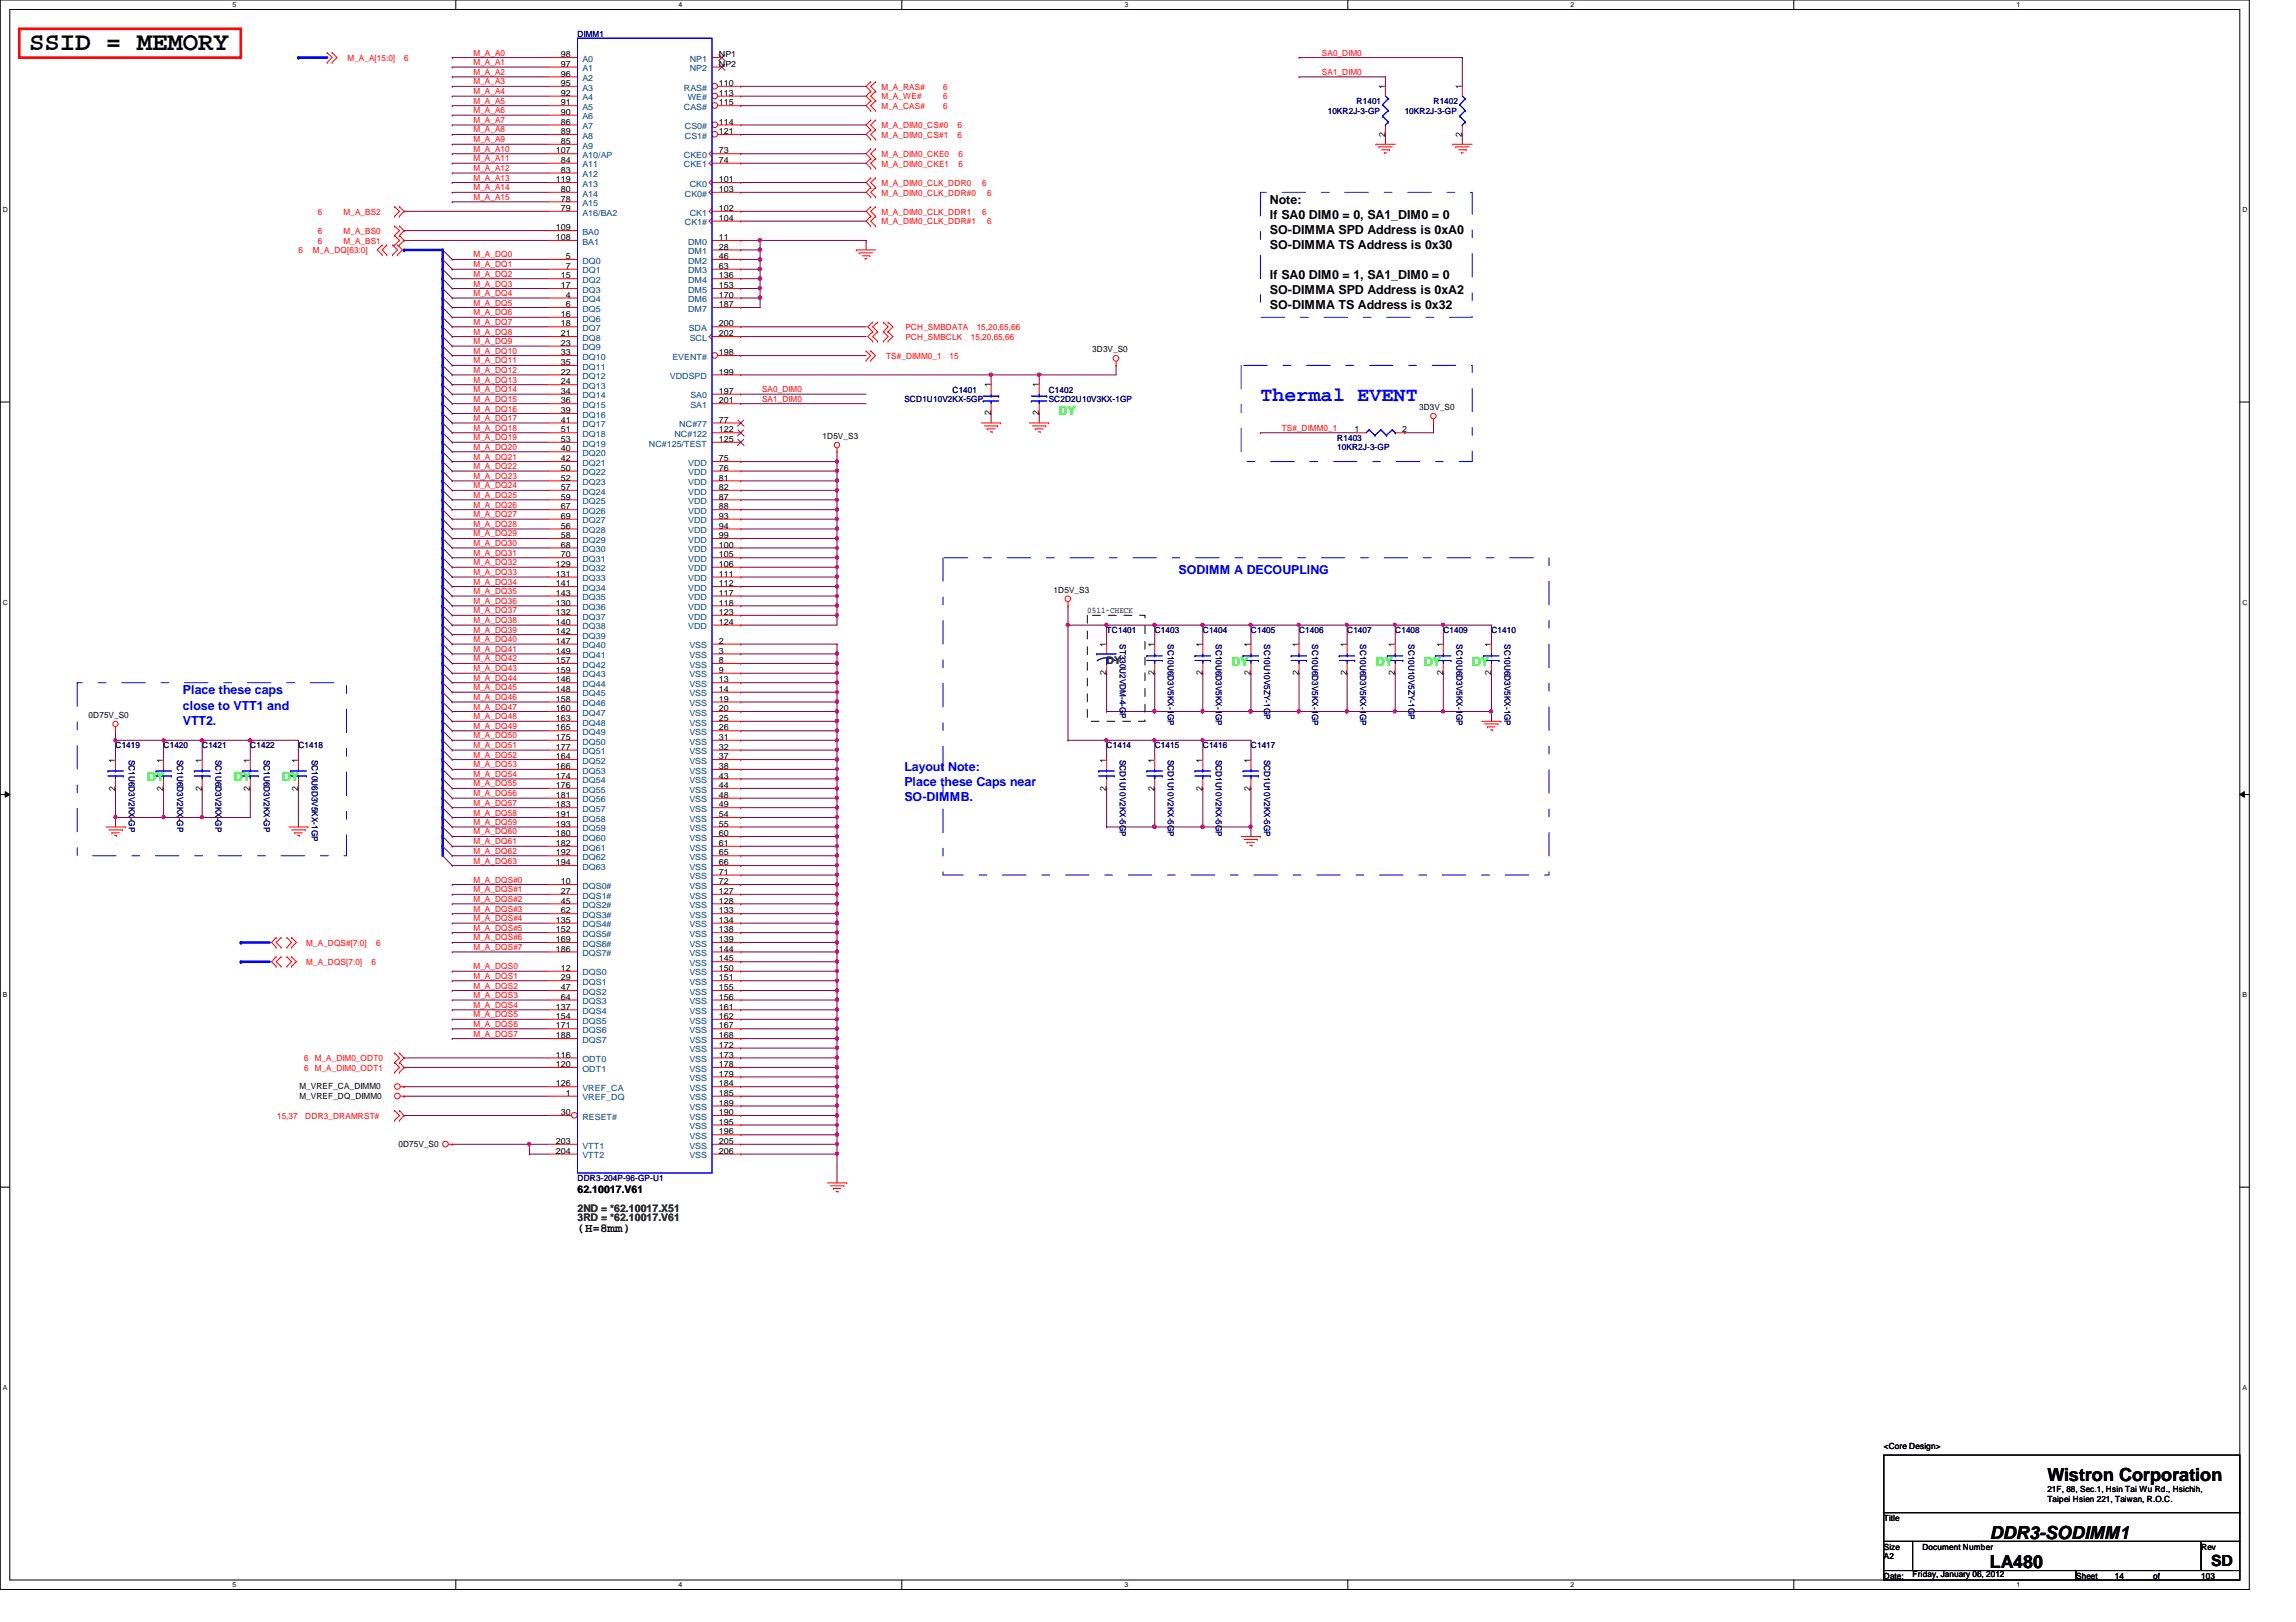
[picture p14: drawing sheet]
<svg xmlns="http://www.w3.org/2000/svg" width="297mm" height="210mm" viewBox="0 0 297 210" stroke-linecap="round" stroke-linejoin="round" font-family="sans-serif">
<defs><g id="words">
<text font-size="3.3" x="3.8" y="6.5">SSID = MEMORY</text>
<text font-size="2.6" fill="#00f" x="163.1" y="51.9">Thermal EVENT</text>
<g font-size="2.3">
<text x="264.9" y="191.7">Wistron Corporation</text>
<text x="257.4" y="202.9">LA480</text>
<text x="257.4" y="199.2">DDR3-SODIMM1</text>
</g>
<text font-size="2" x="286" y="202.6">SD</text>
<g font-size="1.6">
<text x="164.3" y="26.4">Note:</text>
<text x="164.3" y="28.4">If SA0 DIM0 = 0, SA1_DIM0 = 0</text>
<text x="164.3" y="30.3">SO-DIMMA SPD Address is 0xA0</text>
<text x="164.3" y="32.3">SO-DIMMA TS Address is 0x30</text>
<text x="164.3" y="36.2">If SA0 DIM0 = 1, SA1_DIM0 = 0</text>
<text x="164.3" y="38.1">SO-DIMMA SPD Address is 0xA2</text>
<text x="164.3" y="40">SO-DIMMA TS Address is 0x32</text>
<text x="74.7" y="159.4">(H=8mm)</text>
</g>
<g font-size="1.6" fill="#0f0">
<text x="136.9" y="53.8">DY</text>
<text x="159.3" y="86.1">DY</text>
<text x="178" y="86.1">DY</text>
<text x="184.2" y="86.1">DY</text>
<text x="190.5" y="86.1">DY</text>
<text x="19" y="101.1">DY</text>
<text x="30.3" y="101.1">DY</text>
<text x="36.5" y="101.1">DY</text>
</g>
<g font-size="1.6" fill="#00f">
<text x="152.5" y="74.3">SODIMM A DECOUPLING</text>
<text x="23.7" y="89.9">Place these caps</text>
<text x="23.7" y="91.8">close to VTT1 and</text>
<text x="23.7" y="93.8">VTT2.</text>
<text x="117" y="99.8">Layout Note:</text>
<text x="117" y="101.8">Place these Caps near</text>
<text x="117" y="103.7">SO-DIMMB.</text>
</g>
<g font-size="1.4" fill="#008000">
<text x="143.2" y="85.9">DY</text>
<text x="74.7" y="158.1">3RD = *62.10017.V61</text>
<text x="74.7" y="156.8">2ND = *62.10017.X51</text>
</g>
<text font-size="1.4" x="74.7" y="154.3">62.10017.V61</text>
<g font-size="1.1" fill="#000080">
<text x="74.7" y="4.8">DIMM1</text>
<text x="171.8" y="14.7">10KR2J-3-GP</text>
<text x="175.5" y="13.5">R1401</text>
<text x="181.7" y="14.7">10KR2J-3-GP</text>
<text x="185.5" y="13.5">R1402</text>
<text x="117" y="52.1">SCD1U10V2KX-5GP</text>
<text x="123.2" y="50.8">C1401</text>
<text x="135.7" y="50.8">C1402</text>
<text x="135.7" y="52.1">SC2D2U10V3KX-1GP</text>
<text x="173" y="57.1">R1403</text>
<text x="173" y="58.3">10KR2J-3-GP</text>
<text x="143.2" y="82">TC1401</text>
<text x="144.9" y="83.4" transform="rotate(90 144.9 83.4)">ST330U2VDM-4-GP</text>
<text x="149.4" y="82">C1403</text>
<text x="151.1" y="83.4" transform="rotate(90 151.1 83.4)">SC10U6D3V5KX-1GP</text>
<text x="155.6" y="82">C1404</text>
<text x="157.3" y="83.4" transform="rotate(90 157.3 83.4)">SC10U6D3V5KX-1GP</text>
<text x="161.8" y="82">C1405</text>
<text x="163.5" y="83.4" transform="rotate(90 163.5 83.4)">SC10U10V5ZY-1GP</text>
<text x="168.1" y="82">C1406</text>
<text x="169.8" y="83.4" transform="rotate(90 169.8 83.4)">SC10U6D3V5KX-1GP</text>
<text x="174.3" y="82">C1407</text>
<text x="176" y="83.4" transform="rotate(90 176 83.4)">SC10U6D3V5KX-1GP</text>
<text x="180.5" y="82">C1408</text>
<text x="182.2" y="83.4" transform="rotate(90 182.2 83.4)">SC10U10V5ZY-1GP</text>
<text x="186.7" y="82">C1409</text>
<text x="188.4" y="83.4" transform="rotate(90 188.4 83.4)">SC10U6D3V5KX-1GP</text>
<text x="193" y="82">C1410</text>
<text x="194.6" y="83.4" transform="rotate(90 194.6 83.4)">SC10U6D3V5KX-1GP</text>
<text x="14.9" y="96.9">C1419</text>
<text x="16.7" y="98.3" transform="rotate(90 16.7 98.3)">SC1U6D3V2KX-GP</text>
<text x="21.2" y="96.9">C1420</text>
<text x="22.9" y="98.3" transform="rotate(90 22.9 98.3)">SC1U6D3V2KX-GP</text>
<text x="26.2" y="96.9">C1421</text>
<text x="27.9" y="98.3" transform="rotate(90 27.9 98.3)">SC1U6D3V2KX-GP</text>
<text x="32.4" y="96.9">C1422</text>
<text x="34.1" y="98.3" transform="rotate(90 34.1 98.3)">SC1U6D3V2KX-GP</text>
<text x="38.6" y="96.9">C1418</text>
<text x="40.3" y="98.3" transform="rotate(90 40.3 98.3)">SC10U6D3V5KX-1GP</text>
<text x="143.2" y="96.9">C1414</text>
<text x="144.9" y="98.3" transform="rotate(90 144.9 98.3)">SCD1U10V2KX-5GP</text>
<text x="149.4" y="96.9">C1415</text>
<text x="151.1" y="98.3" transform="rotate(90 151.1 98.3)">SCD1U10V2KX-5GP</text>
<text x="155.6" y="96.9">C1416</text>
<text x="157.3" y="98.3" transform="rotate(90 157.3 98.3)">SCD1U10V2KX-5GP</text>
<text x="161.8" y="96.9">C1417</text>
<text x="163.5" y="98.3" transform="rotate(90 163.5 98.3)">SCD1U10V2KX-5GP</text>
<text x="74.7" y="152.9">DDR3-204P-96-GP-U1</text>
</g>
<g font-size="1.1" fill="#f00">
<text x="45" y="7.9">M_A_A[15:0]</text>
<text x="52.3" y="7.9">6</text>
<text x="61.3" y="8.4">M_A_A1</text>
<text x="61.3" y="9.7">M_A_A2</text>
<text x="61.3" y="10.9">M_A_A3</text>
<text x="61.3" y="7.2">M_A_A0</text>
<text x="114" y="11.6">M_A_RAS#</text>
<text x="122" y="11.6">6</text>
<text x="171" y="7.2">SA0_DIM0</text>
<text x="171" y="9.7">SA1_DIM0</text>
<text x="61.3" y="12.2">M_A_A4</text>
<text x="61.3" y="13.4">M_A_A5</text>
<text x="61.3" y="15.9">M_A_A7</text>
<text x="61.3" y="17.1">M_A_A8</text>
<text x="61.3" y="14.6">M_A_A6</text>
<text x="114" y="12.9">M_A_WE#</text>
<text x="114" y="14.1">M_A_CAS#</text>
<text x="114" y="16.6">M_A_DIM0_CS#0</text>
<text x="114" y="17.9">M_A_DIM0_CS#1</text>
<text x="122" y="12.9">6</text>
<text x="122" y="14.1">6</text>
<text x="123.9" y="16.6">6</text>
<text x="123.9" y="17.9">6</text>
<text x="61.3" y="18.4">M_A_A9</text>
<text x="61.3" y="19.6">M_A_A10</text>
<text x="61.3" y="20.9">M_A_A11</text>
<text x="61.3" y="23.4">M_A_A13</text>
<text x="61.3" y="22.1">M_A_A12</text>
<text x="114" y="20.3">M_A_DIM0_CKE0</text>
<text x="114" y="21.6">M_A_DIM0_CKE1</text>
<text x="124" y="20.3">6</text>
<text x="124" y="21.6">6</text>
<text x="41.1" y="27.8">6</text>
<text x="44.4" y="27.8">M_A_BS2</text>
<text x="61.3" y="24.6">M_A_A14</text>
<text x="61.3" y="25.9">M_A_A15</text>
<text x="114" y="24.1">M_A_DIM0_CLK_DDR0</text>
<text x="114" y="25.3">M_A_DIM0_CLK_DDR#0</text>
<text x="114" y="27.8">M_A_DIM0_CLK_DDR1</text>
<text x="114" y="29">M_A_DIM0_CLK_DDR#1</text>
<text x="127.1" y="24.1">6</text>
<text x="127.1" y="27.8">6</text>
<text x="127.7" y="25.3">6</text>
<text x="127.7" y="29">6</text>
<text x="38.6" y="32.8">6</text>
<text x="40.5" y="32.8">M_A_DQ[63:0]</text>
<text x="41.1" y="30.3">6</text>
<text x="41.1" y="31.5">6</text>
<text x="44.4" y="30.3">M_A_BS0</text>
<text x="44.4" y="31.5">M_A_BS1</text>
<text x="61.3" y="33.3">M_A_DQ0</text>
<text x="61.3" y="34.6">M_A_DQ1</text>
<text x="61.3" y="35.8">M_A_DQ2</text>
<text x="61.3" y="37.1">M_A_DQ3</text>
<text x="61.3" y="38.3">M_A_DQ4</text>
<text x="61.3" y="39.5">M_A_DQ5</text>
<text x="61.3" y="40.8">M_A_DQ6</text>
<text x="61.3" y="42">M_A_DQ7</text>
<text x="61.3" y="43.3">M_A_DQ8</text>
<text x="61.3" y="44.5">M_A_DQ9</text>
<text x="61.3" y="45.8">M_A_DQ10</text>
<text x="61.3" y="47">M_A_DQ11</text>
<text x="114.6" y="46.5">TS#_DIMM0_1</text>
<text x="117.1" y="42.8">PCH_SMBDATA</text>
<text x="117.1" y="44">PCH_SMBCLK</text>
<text x="122.8" y="46.5">15</text>
<text x="125.6" y="44">15,20,65,66</text>
<text x="126.4" y="42.8">15,20,65,66</text>
<text x="61.3" y="48.3">M_A_DQ12</text>
<text x="61.3" y="49.5">M_A_DQ13</text>
<text x="61.3" y="50.8">M_A_DQ14</text>
<text x="61.3" y="52">M_A_DQ15</text>
<text x="61.3" y="53.3">M_A_DQ16</text>
<text x="98.6" y="50.8">SA0_DIM0</text>
<text x="98.6" y="52">SA1_DIM0</text>
<text x="61.3" y="54.5">M_A_DQ17</text>
<text x="61.3" y="55.8">M_A_DQ18</text>
<text x="61.3" y="57">M_A_DQ19</text>
<text x="61.3" y="58.2">M_A_DQ20</text>
<text x="61.3" y="59.5">M_A_DQ21</text>
<text x="165.8" y="55.8">TS#_DIMM0_1</text>
<text x="61.3" y="60.7">M_A_DQ22</text>
<text x="61.3" y="62">M_A_DQ23</text>
<text x="61.3" y="63.2">M_A_DQ24</text>
<text x="61.3" y="64.4">M_A_DQ25</text>
<text x="61.3" y="65.7">M_A_DQ26</text>
<text x="61.3" y="66.9">M_A_DQ27</text>
<text x="61.3" y="68.2">M_A_DQ28</text>
<text x="61.3" y="69.4">M_A_DQ29</text>
<text x="61.3" y="70.7">M_A_DQ30</text>
<text x="61.3" y="71.9">M_A_DQ31</text>
<text x="61.3" y="73.2">M_A_DQ32</text>
<text x="61.3" y="74.4">M_A_DQ33</text>
<text x="61.3" y="75.6">M_A_DQ34</text>
<text x="61.3" y="76.9">M_A_DQ35</text>
<text x="61.3" y="83.1">M_A_DQ40</text>
<text x="61.3" y="78.1">M_A_DQ36</text>
<text x="61.3" y="79.4">M_A_DQ37</text>
<text x="61.3" y="80.6">M_A_DQ38</text>
<text x="61.3" y="81.9">M_A_DQ39</text>
<text x="61.3" y="84.4">M_A_DQ41</text>
<text x="61.3" y="85.6">M_A_DQ42</text>
<text x="61.3" y="86.9">M_A_DQ43</text>
<text x="61.3" y="88.1">M_A_DQ44</text>
<text x="61.3" y="89.3">M_A_DQ45</text>
<text x="61.3" y="90.6">M_A_DQ46</text>
<text x="61.3" y="91.8">M_A_DQ47</text>
<text x="61.3" y="93.1">M_A_DQ48</text>
<text x="61.3" y="94.3">M_A_DQ49</text>
<text x="61.3" y="95.5">M_A_DQ50</text>
<text x="61.3" y="96.8">M_A_DQ51</text>
<text x="61.3" y="98">M_A_DQ52</text>
<text x="61.3" y="99.3">M_A_DQ53</text>
<text x="61.3" y="100.5">M_A_DQ54</text>
<text x="61.3" y="101.8">M_A_DQ55</text>
<text x="61.3" y="103">M_A_DQ56</text>
<text x="61.3" y="104.3">M_A_DQ57</text>
<text x="61.3" y="105.5">M_A_DQ58</text>
<text x="61.3" y="106.8">M_A_DQ59</text>
<text x="61.3" y="108">M_A_DQ60</text>
<text x="61.3" y="109.3">M_A_DQ61</text>
<text x="61.3" y="110.5">M_A_DQ62</text>
<text x="61.3" y="111.8">M_A_DQ63</text>
<text x="61.3" y="114.2">M_A_DQS#0</text>
<text x="61.3" y="115.5">M_A_DQS#1</text>
<text x="61.3" y="116.7">M_A_DQS#2</text>
<text x="61.3" y="118">M_A_DQS#3</text>
<text x="61.3" y="119.2">M_A_DQS#4</text>
<text x="39.6" y="122.4">M_A_DQS#[7:0]</text>
<text x="39.6" y="124.9">M_A_DQS[7:0]</text>
<text x="48" y="124.9">6</text>
<text x="48.7" y="122.4">6</text>
<text x="61.3" y="120.4">M_A_DQS#5</text>
<text x="61.3" y="121.7">M_A_DQS#6</text>
<text x="61.3" y="122.9">M_A_DQS#7</text>
<text x="61.3" y="125.4">M_A_DQS0</text>
<text x="61.3" y="129.2">M_A_DQS3</text>
<text x="61.3" y="130.4">M_A_DQS4</text>
<text x="61.3" y="131.7">M_A_DQS5</text>
<text x="61.3" y="126.7">M_A_DQS1</text>
<text x="61.3" y="127.9">M_A_DQS2</text>
<text x="39.4" y="137.3">6 M_A_DIM0_ODT0</text>
<text x="61.3" y="132.9">M_A_DQS6</text>
<text x="61.3" y="134.2">M_A_DQS7</text>
<text x="39.4" y="138.6">6 M_A_DIM0_ODT1</text>
<text x="35.9" y="144.8">15,37</text>
<text x="39.5" y="144.8">DDR3_DRAMRST#</text>
</g>
<g font-size="1.1">
<text x="72.6" y="7.4">98</text>
<text x="72.6" y="8.6">97</text>
<text x="72.6" y="9.9">96</text>
<text x="72.6" y="11.1">95</text>
<text x="93" y="7.4">NP1</text>
<text x="93" y="8.6">NP2</text>
<text x="93" y="11.1">110</text>
<text x="179.2" y="11.6" transform="rotate(-90 179.2 11.6)">1</text>
<text x="189.1" y="11.6" transform="rotate(-90 189.1 11.6)">1</text>
<text x="72.6" y="12.4">92</text>
<text x="72.6" y="13.6">91</text>
<text x="72.6" y="14.9">90</text>
<text x="72.6" y="16.1">86</text>
<text x="72.6" y="17.4">89</text>
<text x="93" y="12.4">113</text>
<text x="93" y="13.6">115</text>
<text x="93" y="16.1">114</text>
<text x="93" y="17.4">121</text>
<text x="179.2" y="17.7" transform="rotate(-90 179.2 17.7)">2</text>
<text x="189.1" y="17.7" transform="rotate(-90 189.1 17.7)">2</text>
<text x="71.9" y="19.9">107</text>
<text x="71.9" y="23.6">119</text>
<text x="72.6" y="18.6">85</text>
<text x="72.6" y="21.1">84</text>
<text x="72.6" y="22.4">83</text>
<text x="93" y="19.9">73</text>
<text x="93" y="21.1">74</text>
<text x="93" y="23.6">101</text>
<text x="71.9" y="29.8">109</text>
<text x="72.6" y="24.8">80</text>
<text x="72.6" y="26.1">78</text>
<text x="72.6" y="27.3">79</text>
<text x="93" y="24.8">103</text>
<text x="93" y="27.3">102</text>
<text x="93" y="28.6">104</text>
<text x="71.9" y="31.1">108</text>
<text x="73.2" y="33.5">5</text>
<text x="73.2" y="34.8">7</text>
<text x="93" y="31.1">11</text>
<text x="93" y="32.3">28</text>
<text x="93" y="33.5">46</text>
<text x="93" y="34.8">63</text>
<text x="72.6" y="36">15</text>
<text x="72.6" y="37.3">17</text>
<text x="72.6" y="41">16</text>
<text x="73.2" y="38.5">4</text>
<text x="73.2" y="39.8">6</text>
<text x="93" y="36">136</text>
<text x="93" y="37.3">153</text>
<text x="93" y="38.5">170</text>
<text x="93" y="39.8">187</text>
<text x="72.6" y="42.2">18</text>
<text x="72.6" y="43.5">21</text>
<text x="72.6" y="44.7">23</text>
<text x="72.6" y="46">33</text>
<text x="72.6" y="47.2">35</text>
<text x="93" y="42.2">200</text>
<text x="93" y="43.5">202</text>
<text x="93" y="46">198</text>
<text x="141.3" y="45.6">3D3V_S0</text>
<text x="72.6" y="48.5">22</text>
<text x="72.6" y="49.7">24</text>
<text x="72.6" y="51">34</text>
<text x="72.6" y="52.2">36</text>
<text x="72.6" y="53.5">39</text>
<text x="93" y="48.5">199</text>
<text x="93" y="51">197</text>
<text x="93" y="52.2">201</text>
<text x="128.2" y="53.8" transform="rotate(-90 128.2 53.8)">2</text>
<text x="128.2" y="50.1" transform="rotate(-90 128.2 50.1)">1</text>
<text x="134.4" y="53.8" transform="rotate(-90 134.4 53.8)">2</text>
<text x="134.4" y="50.1" transform="rotate(-90 134.4 50.1)">1</text>
<text x="183.6" y="53.1">3D3V_S0</text>
<text x="72.6" y="54.7">41</text>
<text x="72.6" y="56">51</text>
<text x="72.6" y="57.2">53</text>
<text x="72.6" y="58.4">40</text>
<text x="72.6" y="59.7">42</text>
<text x="93" y="54.7">77</text>
<text x="93" y="56">122</text>
<text x="93" y="57.2">125</text>
<text x="93" y="59.7">75</text>
<text x="106.4" y="56.8">1D5V_S3</text>
<text x="175.2" y="56">1</text>
<text x="181.4" y="56">2</text>
<text x="72.6" y="60.9">50</text>
<text x="72.6" y="62.2">52</text>
<text x="72.6" y="63.4">57</text>
<text x="72.6" y="64.6">59</text>
<text x="72.6" y="65.9">67</text>
<text x="93" y="60.9">76</text>
<text x="93" y="62.2">81</text>
<text x="93" y="63.4">82</text>
<text x="93" y="64.6">87</text>
<text x="93" y="65.9">88</text>
<text x="72.6" y="67.1">69</text>
<text x="72.6" y="68.4">56</text>
<text x="72.6" y="69.6">58</text>
<text x="72.6" y="70.9">68</text>
<text x="93" y="67.1">93</text>
<text x="93" y="68.4">94</text>
<text x="93" y="69.6">99</text>
<text x="93" y="70.9">100</text>
<text x="71.9" y="73.4">129</text>
<text x="71.9" y="74.6">131</text>
<text x="71.9" y="75.9">141</text>
<text x="71.9" y="77.1">143</text>
<text x="72.6" y="72.1">70</text>
<text x="93" y="72.1">105</text>
<text x="93" y="73.4">106</text>
<text x="93" y="74.6">111</text>
<text x="93" y="75.9">112</text>
<text x="93" y="77.1">117</text>
<text x="136.3" y="76.7">1D5V_S3</text>
<text x="71.9" y="78.4">130</text>
<text x="71.9" y="79.6">132</text>
<text x="71.9" y="80.9">140</text>
<text x="71.9" y="82.1">142</text>
<text x="71.9" y="83.3">147</text>
<text x="93" y="78.4">118</text>
<text x="93" y="79.6">123</text>
<text x="93" y="80.9">124</text>
<text x="93" y="83.3">2</text>
<text x="140.7" y="79.3">0511-CHECK</text>
<text x="143.1" y="83.7" transform="rotate(-90 143.1 83.7)">1</text>
<text x="149.3" y="83.7" transform="rotate(-90 149.3 83.7)">1</text>
<text x="155.6" y="83.7" transform="rotate(-90 155.6 83.7)">1</text>
<text x="161.8" y="83.7" transform="rotate(-90 161.8 83.7)">1</text>
<text x="168" y="83.7" transform="rotate(-90 168 83.7)">1</text>
<text x="174.2" y="83.7" transform="rotate(-90 174.2 83.7)">1</text>
<text x="180.5" y="83.7" transform="rotate(-90 180.5 83.7)">1</text>
<text x="186.7" y="83.7" transform="rotate(-90 186.7 83.7)">1</text>
<text x="192.9" y="83.7" transform="rotate(-90 192.9 83.7)">1</text>
<text x="71.9" y="84.6">149</text>
<text x="71.9" y="85.8">157</text>
<text x="71.9" y="87.1">159</text>
<text x="71.9" y="88.3">146</text>
<text x="71.9" y="89.5">148</text>
<text x="93" y="84.6">3</text>
<text x="93" y="85.8">8</text>
<text x="93" y="87.1">9</text>
<text x="93" y="88.3">13</text>
<text x="93" y="89.5">14</text>
<text x="143.1" y="87.4" transform="rotate(-90 143.1 87.4)">2</text>
<text x="149.3" y="87.4" transform="rotate(-90 149.3 87.4)">2</text>
<text x="155.6" y="87.4" transform="rotate(-90 155.6 87.4)">2</text>
<text x="161.8" y="87.4" transform="rotate(-90 161.8 87.4)">2</text>
<text x="168" y="87.4" transform="rotate(-90 168 87.4)">2</text>
<text x="174.2" y="87.4" transform="rotate(-90 174.2 87.4)">2</text>
<text x="180.5" y="87.4" transform="rotate(-90 180.5 87.4)">2</text>
<text x="186.7" y="87.4" transform="rotate(-90 186.7 87.4)">2</text>
<text x="192.9" y="87.4" transform="rotate(-90 192.9 87.4)">2</text>
<text x="11.5" y="92.9">0D75V_S0</text>
<text x="71.9" y="90.8">158</text>
<text x="71.9" y="92">160</text>
<text x="71.9" y="93.3">163</text>
<text x="71.9" y="94.5">165</text>
<text x="71.9" y="95.8">175</text>
<text x="93" y="90.8">19</text>
<text x="93" y="92">20</text>
<text x="93" y="93.3">25</text>
<text x="93" y="94.5">26</text>
<text x="93" y="95.8">31</text>
<text x="14.9" y="98.7" transform="rotate(-90 14.9 98.7)">1</text>
<text x="21.1" y="98.7" transform="rotate(-90 21.1 98.7)">1</text>
<text x="26.1" y="98.7" transform="rotate(-90 26.1 98.7)">1</text>
<text x="32.3" y="98.7" transform="rotate(-90 32.3 98.7)">1</text>
<text x="38.6" y="98.7" transform="rotate(-90 38.6 98.7)">1</text>
<text x="71.9" y="97">177</text>
<text x="71.9" y="98.3">164</text>
<text x="71.9" y="99.5">166</text>
<text x="71.9" y="100.8">174</text>
<text x="71.9" y="102">176</text>
<text x="93" y="97">32</text>
<text x="93" y="98.3">37</text>
<text x="93" y="99.5">38</text>
<text x="93" y="100.8">43</text>
<text x="93" y="102">44</text>
<text x="143.1" y="98.7" transform="rotate(-90 143.1 98.7)">1</text>
<text x="149.3" y="98.7" transform="rotate(-90 149.3 98.7)">1</text>
<text x="155.6" y="98.7" transform="rotate(-90 155.6 98.7)">1</text>
<text x="161.8" y="98.7" transform="rotate(-90 161.8 98.7)">1</text>
<text x="14.9" y="102.3" transform="rotate(-90 14.9 102.3)">2</text>
<text x="21.1" y="102.3" transform="rotate(-90 21.1 102.3)">2</text>
<text x="26.1" y="102.3" transform="rotate(-90 26.1 102.3)">2</text>
<text x="32.3" y="102.3" transform="rotate(-90 32.3 102.3)">2</text>
<text x="38.6" y="102.3" transform="rotate(-90 38.6 102.3)">2</text>
<text x="71.9" y="103.3">181</text>
<text x="71.9" y="104.5">183</text>
<text x="71.9" y="105.7">191</text>
<text x="71.9" y="107">193</text>
<text x="93" y="103.3">48</text>
<text x="93" y="104.5">49</text>
<text x="93" y="105.7">54</text>
<text x="93" y="107">55</text>
<text x="143.1" y="102.3" transform="rotate(-90 143.1 102.3)">2</text>
<text x="149.3" y="102.3" transform="rotate(-90 149.3 102.3)">2</text>
<text x="155.6" y="102.3" transform="rotate(-90 155.6 102.3)">2</text>
<text x="161.8" y="102.3" transform="rotate(-90 161.8 102.3)">2</text>
<text x="71.9" y="108.2">180</text>
<text x="71.9" y="109.5">182</text>
<text x="71.9" y="110.7">192</text>
<text x="71.9" y="112">194</text>
<text x="93" y="108.2">60</text>
<text x="93" y="109.5">61</text>
<text x="93" y="110.7">65</text>
<text x="93" y="112">66</text>
<text x="93" y="113.2">71</text>
<text x="71.9" y="119.4">135</text>
<text x="72.6" y="114.4">10</text>
<text x="72.6" y="115.7">27</text>
<text x="72.6" y="116.9">45</text>
<text x="72.6" y="118.2">62</text>
<text x="93" y="114.4">72</text>
<text x="93" y="115.7">127</text>
<text x="93" y="116.9">128</text>
<text x="93" y="118.2">133</text>
<text x="93" y="119.4">134</text>
<text x="71.9" y="120.6">152</text>
<text x="71.9" y="121.9">169</text>
<text x="71.9" y="123.1">186</text>
<text x="72.6" y="125.6">12</text>
<text x="93" y="120.6">138</text>
<text x="93" y="121.9">139</text>
<text x="93" y="123.1">144</text>
<text x="93" y="124.4">145</text>
<text x="93" y="125.6">150</text>
<text x="71.9" y="130.6">137</text>
<text x="71.9" y="131.9">154</text>
<text x="72.6" y="126.9">29</text>
<text x="72.6" y="128.1">47</text>
<text x="72.6" y="129.4">64</text>
<text x="93" y="126.9">151</text>
<text x="93" y="128.1">155</text>
<text x="93" y="129.4">156</text>
<text x="93" y="130.6">161</text>
<text x="93" y="131.9">162</text>
<text x="71.9" y="133.1">171</text>
<text x="71.9" y="134.4">188</text>
<text x="71.9" y="136.9">116</text>
<text x="93" y="133.1">167</text>
<text x="93" y="134.4">168</text>
<text x="93" y="135.6">172</text>
<text x="93" y="136.9">173</text>
<text x="38.7" y="140.9">M_VREF_CA_DIMM0</text>
<text x="38.7" y="142.2">M_VREF_DQ_DIMM0</text>
<text x="71.9" y="138.1">120</text>
<text x="71.9" y="140.6">126</text>
<text x="73.2" y="141.8">1</text>
<text x="93" y="138.1">178</text>
<text x="93" y="139.3">179</text>
<text x="93" y="140.6">184</text>
<text x="93" y="141.8">185</text>
<text x="93" y="143.1">189</text>
<text x="51.6" y="148.4">0D75V_S0</text>
<text x="71.9" y="148">203</text>
<text x="71.9" y="149.3">204</text>
<text x="72.6" y="144.3">30</text>
<text x="93" y="144.3">190</text>
<text x="93" y="145.5">195</text>
<text x="93" y="146.8">196</text>
<text x="93" y="148">205</text>
<text x="93" y="149.3">206</text>
<text x="243.7" y="187.5">&lt;Core Design&gt;</text>
<text x="243.7" y="196.8">Title</text>
<text x="264.9" y="193.1">21F, 88, Sec.1, Hsin Tai Wu Rd., Hsichih,</text>
<text x="264.9" y="194.4">Taipei Hsien 221, Taiwan, R.O.C.</text>
<text x="243.7" y="200.5">Size</text>
<text x="243.7" y="201.8">A2</text>
<text x="248.7" y="200.5">Document Number</text>
<text x="284.8" y="200.5">Rev</text>
<text x="243.7" y="204.3">Date:</text>
<text x="247.4" y="204">Friday, January 06, 2012</text>
<text x="268.6" y="204.3">Sheet</text>
<text x="273.6" y="204.3">14</text>
<text x="278.6" y="204.3">of</text>
<text x="284.8" y="204.3">103</text>
</g>
<g font-size="1.1" fill="#004080">
<text x="75.4" y="8">A0</text>
<text x="75.4" y="9.2">A1</text>
<text x="75.4" y="10.5">A2</text>
<text x="75.4" y="11.7">A3</text>
<text x="88.5" y="11.7">RAS#</text>
<text x="89.2" y="8">NP1</text>
<text x="89.2" y="9.2">NP2</text>
<text x="75.4" y="13">A4</text>
<text x="75.4" y="14.2">A5</text>
<text x="75.4" y="15.5">A6</text>
<text x="75.4" y="16.7">A7</text>
<text x="75.4" y="17.9">A8</text>
<text x="88.5" y="14.2">CAS#</text>
<text x="88.6" y="16.7">CS0#</text>
<text x="88.6" y="17.9">CS1#</text>
<text x="89" y="13">WE#</text>
<text x="75.4" y="19.2">A9</text>
<text x="75.4" y="20.4">A10/AP</text>
<text x="75.4" y="21.7">A11</text>
<text x="75.4" y="22.9">A12</text>
<text x="88.5" y="20.4">CKE0</text>
<text x="88.5" y="21.7">CKE1</text>
<text x="75.4" y="24.2">A13</text>
<text x="75.4" y="25.4">A14</text>
<text x="75.4" y="26.7">A15</text>
<text x="75.4" y="27.9">A16/BA2</text>
<text x="88.6" y="25.4">CK0#</text>
<text x="88.6" y="29.2">CK1#</text>
<text x="89.2" y="24.2">CK0</text>
<text x="89.2" y="27.9">CK1</text>
<text x="75.4" y="30.4">BA0</text>
<text x="75.4" y="31.7">BA1</text>
<text x="75.4" y="34.1">DQ0</text>
<text x="75.4" y="35.4">DQ1</text>
<text x="89" y="31.7">DM0</text>
<text x="89" y="32.9">DM1</text>
<text x="89" y="34.1">DM2</text>
<text x="89" y="35.4">DM3</text>
<text x="75.4" y="36.6">DQ2</text>
<text x="75.4" y="37.9">DQ3</text>
<text x="75.4" y="39.1">DQ4</text>
<text x="75.4" y="40.3">DQ5</text>
<text x="75.4" y="41.6">DQ6</text>
<text x="89" y="36.6">DM4</text>
<text x="89" y="37.9">DM5</text>
<text x="89" y="39.1">DM6</text>
<text x="89" y="40.3">DM7</text>
<text x="75.4" y="42.8">DQ7</text>
<text x="75.4" y="44.1">DQ8</text>
<text x="75.4" y="45.3">DQ9</text>
<text x="75.4" y="46.6">DQ10</text>
<text x="75.4" y="47.8">DQ11</text>
<text x="87" y="46.6">EVENT#</text>
<text x="89.1" y="42.8">SDA</text>
<text x="89.2" y="44.1">SCL</text>
<text x="75.4" y="49.1">DQ12</text>
<text x="75.4" y="50.3">DQ13</text>
<text x="75.4" y="51.6">DQ14</text>
<text x="75.4" y="52.8">DQ15</text>
<text x="86.7" y="49.1">VDDSPD</text>
<text x="89.3" y="51.6">SA0</text>
<text x="89.3" y="52.8">SA1</text>
<text x="75.4" y="54.1">DQ16</text>
<text x="75.4" y="55.3">DQ17</text>
<text x="75.4" y="56.6">DQ18</text>
<text x="75.4" y="57.8">DQ19</text>
<text x="75.4" y="59">DQ20</text>
<text x="83.9" y="57.8">NC#125/TEST</text>
<text x="87.2" y="56.6">NC#122</text>
<text x="87.9" y="55.3">NC#77</text>
<text x="75.4" y="60.3">DQ21</text>
<text x="75.4" y="61.5">DQ22</text>
<text x="75.4" y="62.8">DQ23</text>
<text x="75.4" y="64">DQ24</text>
<text x="75.4" y="65.2">DQ25</text>
<text x="89" y="60.3">VDD</text>
<text x="89" y="61.5">VDD</text>
<text x="89" y="62.8">VDD</text>
<text x="89" y="64">VDD</text>
<text x="89" y="65.2">VDD</text>
<text x="75.4" y="66.5">DQ26</text>
<text x="75.4" y="67.7">DQ27</text>
<text x="75.4" y="69">DQ28</text>
<text x="75.4" y="70.2">DQ29</text>
<text x="75.4" y="71.5">DQ30</text>
<text x="89" y="66.5">VDD</text>
<text x="89" y="67.7">VDD</text>
<text x="89" y="69">VDD</text>
<text x="89" y="70.2">VDD</text>
<text x="89" y="71.5">VDD</text>
<text x="75.4" y="72.7">DQ31</text>
<text x="75.4" y="74">DQ32</text>
<text x="75.4" y="75.2">DQ33</text>
<text x="75.4" y="76.5">DQ34</text>
<text x="75.4" y="77.7">DQ35</text>
<text x="89" y="72.7">VDD</text>
<text x="89" y="74">VDD</text>
<text x="89" y="75.2">VDD</text>
<text x="89" y="76.5">VDD</text>
<text x="89" y="77.7">VDD</text>
<text x="75.4" y="79">DQ36</text>
<text x="75.4" y="80.2">DQ37</text>
<text x="75.4" y="81.4">DQ38</text>
<text x="75.4" y="82.7">DQ39</text>
<text x="75.4" y="83.9">DQ40</text>
<text x="89" y="79">VDD</text>
<text x="89" y="80.2">VDD</text>
<text x="89" y="81.4">VDD</text>
<text x="89.2" y="83.9">VSS</text>
<text x="75.4" y="85.2">DQ41</text>
<text x="75.4" y="86.4">DQ42</text>
<text x="75.4" y="87.7">DQ43</text>
<text x="75.4" y="88.9">DQ44</text>
<text x="89.2" y="85.2">VSS</text>
<text x="89.2" y="86.4">VSS</text>
<text x="89.2" y="87.7">VSS</text>
<text x="89.2" y="88.9">VSS</text>
<text x="75.4" y="90.1">DQ45</text>
<text x="75.4" y="91.4">DQ46</text>
<text x="75.4" y="92.6">DQ47</text>
<text x="75.4" y="93.9">DQ48</text>
<text x="75.4" y="95.1">DQ49</text>
<text x="89.2" y="90.1">VSS</text>
<text x="89.2" y="91.4">VSS</text>
<text x="89.2" y="92.6">VSS</text>
<text x="89.2" y="93.9">VSS</text>
<text x="89.2" y="95.1">VSS</text>
<text x="75.4" y="96.4">DQ50</text>
<text x="75.4" y="97.6">DQ51</text>
<text x="75.4" y="98.8">DQ52</text>
<text x="75.4" y="100.1">DQ53</text>
<text x="75.4" y="101.3">DQ54</text>
<text x="89.2" y="96.4">VSS</text>
<text x="89.2" y="97.6">VSS</text>
<text x="89.2" y="98.8">VSS</text>
<text x="89.2" y="100.1">VSS</text>
<text x="89.2" y="101.3">VSS</text>
<text x="75.4" y="102.6">DQ55</text>
<text x="75.4" y="103.8">DQ56</text>
<text x="75.4" y="105.1">DQ57</text>
<text x="75.4" y="106.3">DQ58</text>
<text x="75.4" y="107.6">DQ59</text>
<text x="89.2" y="102.6">VSS</text>
<text x="89.2" y="103.8">VSS</text>
<text x="89.2" y="105.1">VSS</text>
<text x="89.2" y="106.3">VSS</text>
<text x="89.2" y="107.6">VSS</text>
<text x="75.4" y="108.8">DQ60</text>
<text x="75.4" y="110.1">DQ61</text>
<text x="75.4" y="111.3">DQ62</text>
<text x="75.4" y="112.6">DQ63</text>
<text x="89.2" y="108.8">VSS</text>
<text x="89.2" y="110.1">VSS</text>
<text x="89.2" y="111.3">VSS</text>
<text x="89.2" y="112.6">VSS</text>
<text x="89.2" y="113.8">VSS</text>
<text x="75.4" y="115">DQS0#</text>
<text x="75.4" y="116.3">DQS1#</text>
<text x="75.4" y="117.5">DQS2#</text>
<text x="75.4" y="118.8">DQS3#</text>
<text x="89.2" y="115">VSS</text>
<text x="89.2" y="116.3">VSS</text>
<text x="89.2" y="117.5">VSS</text>
<text x="89.2" y="118.8">VSS</text>
<text x="75.4" y="120">DQS4#</text>
<text x="75.4" y="121.2">DQS5#</text>
<text x="75.4" y="122.5">DQS6#</text>
<text x="75.4" y="123.7">DQS7#</text>
<text x="89.2" y="120">VSS</text>
<text x="89.2" y="121.2">VSS</text>
<text x="89.2" y="122.5">VSS</text>
<text x="89.2" y="123.7">VSS</text>
<text x="89.2" y="125">VSS</text>
<text x="75.4" y="126.2">DQS0</text>
<text x="75.4" y="127.5">DQS1</text>
<text x="75.4" y="128.7">DQS2</text>
<text x="75.4" y="130">DQS3</text>
<text x="75.4" y="131.2">DQS4</text>
<text x="89.2" y="126.2">VSS</text>
<text x="89.2" y="127.5">VSS</text>
<text x="89.2" y="128.7">VSS</text>
<text x="89.2" y="130">VSS</text>
<text x="89.2" y="131.2">VSS</text>
<text x="75.4" y="132.5">DQS5</text>
<text x="75.4" y="133.7">DQS6</text>
<text x="75.4" y="135">DQS7</text>
<text x="75.4" y="137.5">ODT0</text>
<text x="89.2" y="132.5">VSS</text>
<text x="89.2" y="133.7">VSS</text>
<text x="89.2" y="135">VSS</text>
<text x="89.2" y="136.2">VSS</text>
<text x="89.2" y="137.5">VSS</text>
<text x="75.4" y="138.7">ODT1</text>
<text x="75.4" y="141.2">VREF_CA</text>
<text x="75.4" y="142.4">VREF_DQ</text>
<text x="89.2" y="138.7">VSS</text>
<text x="89.2" y="139.9">VSS</text>
<text x="89.2" y="141.2">VSS</text>
<text x="89.2" y="142.4">VSS</text>
<text x="89.2" y="143.7">VSS</text>
<text x="75.4" y="144.9">RESET#</text>
<text x="75.4" y="148.6">VTT1</text>
<text x="75.4" y="149.9">VTT2</text>
<text x="89.2" y="144.9">VSS</text>
<text x="89.2" y="146.1">VSS</text>
<text x="89.2" y="147.4">VSS</text>
<text x="89.2" y="148.6">VSS</text>
<text x="89.2" y="149.9">VSS</text>
</g>
<g font-size=".9">
<text x="30.1" y=".9">5</text>
<text x="87.8" y=".9">4</text>
<text x="145.5" y=".9">3</text>
<text x="203.2" y=".9">2</text>
<text x="260.9" y=".9">1</text>
<text x=".4" y="27.4">D</text>
<text x="290.1" y="27.4">D</text>
<text x=".4" y="78.2">C</text>
<text x="290.1" y="78.2">C</text>
<text x=".4" y="129">B</text>
<text x="290.1" y="129">B</text>
<text x=".4" y="179.8">A</text>
<text x="290.1" y="179.8">A</text>
<text x="30.1" y="205.4">5</text>
<text x="87.8" y="205.4">4</text>
<text x="145.5" y="205.4">3</text>
<text x="203.2" y="205.4">2</text>
<text x="260.9" y="205.4">1</text>
</g>
</g></defs>
<path d="M0 0h291v205.7h-291zM1.3 1.2h288.5v203.3h-288.5z" fill="none" stroke="#000" stroke-width=".13"/>
<g fill="#fff">
<path d="M30.1 .1h.5v1h-.5z"/>
<path d="M30.1 204.6h.5v1h-.5z"/>
</g>
<path d="M59 0v1.2M59 204.5v1.2" fill="none" stroke="#000" stroke-width=".13"/>
<g fill="#fff">
<path d="M87.8 .1h.5v1h-.5z"/>
<path d="M87.8 204.6h.5v1h-.5z"/>
</g>
<path d="M116.7 0v1.2M116.7 204.5v1.2" fill="none" stroke="#000" stroke-width=".13"/>
<g fill="#fff">
<path d="M145.5 .1h.5v1h-.5z"/>
<path d="M145.5 204.6h.5v1h-.5z"/>
</g>
<path d="M174.4 0v1.2M174.4 204.5v1.2" fill="none" stroke="#000" stroke-width=".13"/>
<g fill="#fff">
<path d="M203.2 .1h.5v1h-.5z"/>
<path d="M203.2 204.6h.5v1h-.5z"/>
</g>
<path d="M232.1 0v1.2M232.1 204.5v1.2" fill="none" stroke="#000" stroke-width=".13"/>
<g fill="#fff">
<path d="M260.9 .1h.5v1h-.5z"/>
<path d="M260.9 204.6h.5v1h-.5z"/>
<path d="M.4 26.6h.6v1h-.6z"/>
<path d="M290.1 26.6h.6v1h-.6z"/>
<path d="M.4 77.4h.6v1h-.6z"/>
<path d="M290.1 77.4h.6v1h-.6z"/>
</g>
<path d="M0 52h1.3M289.8 52h1.2" fill="none" stroke="#000" stroke-width=".13"/>
<g fill="#fff">
<path d="M.4 128.2h.6v1h-.6z"/>
<path d="M290.1 128.2h.6v1h-.6z"/>
</g>
<path d="M0 102.8h1.3M.7 102.4l.6 .4-.6 .4zM289.8 102.8l.6-.4v.8zM289.8 102.8h1.2" fill="none" stroke="#000" stroke-width=".13"/>
<path d="M.7 102.4l.6 .4-.6 .4zM289.8 102.8l.6-.4v.8z" fill="#000"/>
<g fill="#fff">
<path d="M.4 179h.5v1h-.5z"/>
<path d="M290.1 179h.6v1h-.6z"/>
</g>
<path d="M0 153.6h1.3M289.8 153.6h1.2" fill="none" stroke="#000" stroke-width=".13"/>
<g fill="none" stroke="#800040" stroke-width=".13">
<path d="M95.8 11.2h.1M95.8 19.9h.1M95.8 12.4h.1M95.8 13.7h.1M95.8 16.2h.1M95.8 17.4h.1M95.8 11.2h16.3M95.8 19.9h16.3M95.8 12.4h16.3M95.8 13.7h16.3M95.8 16.2h16.3M95.8 17.4h16.3"/>
<path d="M95.8 21.1h.1M95.8 23.6h.1M95.8 27.3h.1M95.8 28.6h.1M95.8 24.9h.1M95.8 21.1h16.3M95.8 23.6h16.3M95.8 27.3h16.3M95.8 28.6h16.3M95.8 24.9h16.3M21.2 105.8h.1M21.2 105.8h5"/>
<path d="M52.3 136.9h.1M52.3 138.1h.1M52.3 136.9h18.6M52.3 138.1h18.6"/>
</g>
<path d="M31.2 122h3.7" fill="none" stroke="#00f" stroke-width=".34"/>
<circle cx="31.2" cy="122" r=".17" fill="#00f"/>
<path d="M31.2 124.5h3.7" fill="none" stroke="#00f" stroke-width=".34"/>
<circle cx="31.2" cy="124.5" r=".17" fill="#00f"/>
<path d="M58.5 8.7h.1M58.5 8.7h12.4M168.1 92.1h.1M174.3 87.1h.1M174.3 87.1v5h-6.2M26.2 105.8h.1M32.4 102h.1M32.4 102v3.8h-6.2" fill="none" stroke="#800040" stroke-width=".13"/>
<path d="M174.1 91.9h.3l.1 .1-.1 .2-.2 .1-.1-.1z" fill-rule="evenodd" fill="#f0f"/>
<path d="M174.1 91.9h.3l.1 .1-.1 .2-.2 .1-.1-.1z" fill="none" stroke="#f0f" stroke-width=".13"/>
<path d="M95.8 95.8h.1M95.8 95.8h12.5" fill="none" stroke="#800040" stroke-width=".13"/>
<path d="M108.1 95.6h.3l.1 .2-.1 .1-.1 .1-.2-.1z" fill-rule="evenodd" fill="#f0f"/>
<path d="M108.1 95.6h.3l.1 .2-.1 .1-.1 .1-.2-.1z" fill="none" stroke="#f0f" stroke-width=".13"/>
<path d="M95.8 97.1h.1M95.8 97.1h12.5" fill="none" stroke="#800040" stroke-width=".13"/>
<path d="M108.1 96.9h.3l.1 .1-.1 .2-.1 .1-.2-.1z" fill-rule="evenodd" fill="#f0f"/>
<path d="M108.1 96.9h.3l.1 .1-.1 .2-.1 .1-.2-.1z" fill="none" stroke="#f0f" stroke-width=".13"/>
<path d="M95.8 93.3h.1M95.8 93.3h12.5" fill="none" stroke="#800040" stroke-width=".13"/>
<path d="M108.1 93.1h.3l.1 .2-.1 .1-.1 .1-.2-.1z" fill-rule="evenodd" fill="#f0f"/>
<path d="M108.1 93.1h.3l.1 .2-.1 .1-.1 .1-.2-.1z" fill="none" stroke="#f0f" stroke-width=".13"/>
<path d="M95.8 94.6h.1M95.8 94.6h12.5" fill="none" stroke="#800040" stroke-width=".13"/>
<path d="M108.1 94.4h.3l.1 .1-.1 .2-.1 .1-.2-.1z" fill-rule="evenodd" fill="#f0f"/>
<path d="M108.1 94.4h.3l.1 .1-.1 .2-.1 .1-.2-.1z" fill="none" stroke="#f0f" stroke-width=".13"/>
<path d="M95.8 100.8h.1M95.8 102h.1M95.8 100.8h12.5M95.8 102h12.5" fill="none" stroke="#800040" stroke-width=".13"/>
<path d="M108.1 101.9h.3l.1 .1-.1 .2h-.1h-.2z" fill-rule="evenodd" fill="#f0f"/>
<path d="M108.1 101.9h.3l.1 .1-.1 .2h-.1h-.2z" fill="none" stroke="#f0f" stroke-width=".13"/>
<path d="M95.8 98.3h.1M95.8 98.3h12.5" fill="none" stroke="#800040" stroke-width=".13"/>
<path d="M108.1 98.1h.3l.1 .2-.1 .1-.1 .1-.2-.1z" fill-rule="evenodd" fill="#f0f"/>
<path d="M108.1 98.1h.3l.1 .2-.1 .1-.1 .1-.2-.1z" fill="none" stroke="#f0f" stroke-width=".13"/>
<g fill="none" stroke="#800040" stroke-width=".13">
<path d="M98.3 38.6h.1M98.3 38.6v1.2M58.5 48.5h.1M58.5 49.8h.1M58.5 48.5h12.4M58.5 49.8h12.4M58.5 83.4h.1M58.5 84.6h.1M58.5 85.9h.1M58.5 87.1h.1M58.5 83.4h12.4M58.5 84.6h12.4"/>
<path d="M58.5 85.9h12.4M58.5 87.1h12.4M95.8 99.6h.1M95.8 99.6h12.5M58.5 114.5h.1M58.5 114.5h12.4"/>
</g>
<path d="M98.1 38.4h.4v.1v.2l-.2 .1-.2-.1z" fill-rule="evenodd" fill="#f0f"/>
<path d="M98.1 38.4h.4v.1v.2l-.2 .1-.2-.1z" fill="none" stroke="#f0f" stroke-width=".13"/>
<path d="M98.3 34.8h.1M98.3 34.8v1.3M58.5 51h.1M58.5 51h12.4" fill="none" stroke="#800040" stroke-width=".13"/>
<path d="M98.1 35.9h.4v.1v.2l-.2 .1-.2-.1z" fill-rule="evenodd" fill="#f0f"/>
<path d="M98.1 35.9h.4v.1v.2l-.2 .1-.2-.1z" fill="none" stroke="#f0f" stroke-width=".13"/>
<path d="M98.1 34.6h.4v.2v.2l-.2 .1-.2-.1z" fill-rule="evenodd" fill="#f0f"/>
<path d="M98.1 34.6h.4v.2v.2l-.2 .1-.2-.1z" fill="none" stroke="#f0f" stroke-width=".13"/>
<path d="M58.5 52.2h.1M58.5 52.2h12.4" fill="none" stroke="#800040" stroke-width=".13"/>
<path d="M52.3 32.3h5" fill="none" stroke="#00f" stroke-width=".34"/>
<circle cx="52.3" cy="32.3" r=".17" fill="#00f"/>
<path d="M58.5 33.6h.1M58.5 33.6h12.4M95.8 77.1h.1M95.8 78.4h.1M95.8 74.7h.1M95.8 77.1h12.5M95.8 78.4h12.5M95.8 74.7h12.5M58.5 129.4h.1M58.5 129.4h12.4" fill="none" stroke="#800040" stroke-width=".13"/>
<path d="M108.1 74.5h.3l.1 .1-.1 .2h-.1h-.2z" fill-rule="evenodd" fill="#f0f"/>
<path d="M108.1 74.5h.3l.1 .1-.1 .2h-.1h-.2z" fill="none" stroke="#f0f" stroke-width=".13"/>
<path d="M95.8 75.9h.1M95.8 75.9h12.5" fill="none" stroke="#800040" stroke-width=".13"/>
<path d="M108.1 75.7h.3l.1 .2-.1 .1-.1 .1-.2-.1z" fill-rule="evenodd" fill="#f0f"/>
<path d="M108.1 75.7h.3l.1 .2-.1 .1-.1 .1-.2-.1z" fill="none" stroke="#f0f" stroke-width=".13"/>
<path d="M58.5 9.9h.1M58.5 9.9h12.4M95.8 62.2h.1M95.8 62.2h12.5M58.5 120.7h.1M58.5 120.7h12.4" fill="none" stroke="#800040" stroke-width=".13"/>
<path d="M108.1 62h.3l.1 .2-.1 .1-.1 .1-.2-.1z" fill-rule="evenodd" fill="#f0f"/>
<path d="M108.1 62h.3l.1 .2-.1 .1-.1 .1-.2-.1z" fill="none" stroke="#f0f" stroke-width=".13"/>
<path d="M168.1 7.5h.1M168.1 7.5h21.1M189.2 7.5h.1M189.2 7.5v3.7M95.8 51h.1M95.8 51h16.3M161.8 80.9h.1M161.8 80.9h6.3" fill="none" stroke="#800040" stroke-width=".13"/>
<path d="M167.9 80.7h.3v.2v.1l-.2 .1-.1-.1z" fill-rule="evenodd" fill="#f0f"/>
<path d="M167.9 80.7h.3v.2v.1l-.2 .1-.1-.1z" fill="none" stroke="#f0f" stroke-width=".13"/>
<path d="M161.6 80.7h.3l.1 .2-.1 .1-.1 .1-.2-.1z" fill-rule="evenodd" fill="#f0f"/>
<path d="M161.6 80.7h.3l.1 .2-.1 .1-.1 .1-.2-.1z" fill="none" stroke="#f0f" stroke-width=".13"/>
<g fill="none" stroke="#800040" stroke-width=".13">
<path d="M58.5 53.5h.1M58.5 54.7h.1M58.5 56h.1M58.5 57.2h.1M58.5 53.5h12.4M58.5 54.7h12.4M58.5 56h12.4M58.5 57.2h12.4M58.5 88.3h.1M58.5 89.6h.1M58.5 90.8h.1M58.5 92.1h.1"/>
<path d="M58.5 88.3h12.4M58.5 89.6h12.4M58.5 90.8h12.4M58.5 92.1h12.4M161.8 80.9h.1M161.8 80.9v2.5M95.8 105.8h.1M95.8 105.8h12.5"/>
</g>
<path d="M108.1 105.6h.3l.1 .1-.1 .2-.1 .1-.2-.1z" fill-rule="evenodd" fill="#f0f"/>
<path d="M108.1 105.6h.3l.1 .1-.1 .2-.1 .1-.2-.1z" fill="none" stroke="#f0f" stroke-width=".13"/>
<path d="M95.8 107h.1M95.8 107h12.5" fill="none" stroke="#800040" stroke-width=".13"/>
<path d="M108.1 106.8h.3l.1 .2-.1 .2h-.1h-.2z" fill-rule="evenodd" fill="#f0f"/>
<path d="M108.1 106.8h.3l.1 .2-.1 .2h-.1h-.2z" fill="none" stroke="#f0f" stroke-width=".13"/>
<path d="M95.8 103.3h.1M95.8 103.3h12.5" fill="none" stroke="#800040" stroke-width=".13"/>
<path d="M108.1 103.1h.3l.1 .2-.1 .1-.1 .1-.2-.1z" fill-rule="evenodd" fill="#f0f"/>
<path d="M108.1 103.1h.3l.1 .2-.1 .1-.1 .1-.2-.1z" fill="none" stroke="#f0f" stroke-width=".13"/>
<path d="M95.8 104.5h.1M95.8 104.5h12.5" fill="none" stroke="#800040" stroke-width=".13"/>
<path d="M108.1 104.3h.3l.1 .2-.1 .2h-.1h-.2z" fill-rule="evenodd" fill="#f0f"/>
<path d="M108.1 104.3h.3l.1 .2-.1 .2h-.1h-.2z" fill="none" stroke="#f0f" stroke-width=".13"/>
<path d="M95.8 110.7h.1M95.8 110.7h12.5" fill="none" stroke="#800040" stroke-width=".13"/>
<path d="M108.1 110.5h.3l.1 .2-.1 .2-.1 .1-.2-.1z" fill-rule="evenodd" fill="#f0f"/>
<path d="M108.1 110.5h.3l.1 .2-.1 .2-.1 .1-.2-.1z" fill="none" stroke="#f0f" stroke-width=".13"/>
<path d="M95.8 112h.1M95.8 112h12.5" fill="none" stroke="#800040" stroke-width=".13"/>
<path d="M108.1 111.8h.3l.1 .2-.1 .1-.1 .1-.2-.1z" fill-rule="evenodd" fill="#f0f"/>
<path d="M108.1 111.8h.3l.1 .2-.1 .1-.1 .1-.2-.1z" fill="none" stroke="#f0f" stroke-width=".13"/>
<path d="M95.8 108.2h.1M95.8 108.2h12.5" fill="none" stroke="#800040" stroke-width=".13"/>
<path d="M108.1 108.1h.3l.1 .1-.1 .2-.1 .1-.2-.1z" fill-rule="evenodd" fill="#f0f"/>
<path d="M108.1 108.1h.3l.1 .1-.1 .2-.1 .1-.2-.1z" fill="none" stroke="#f0f" stroke-width=".13"/>
<path d="M95.8 109.5h.1M95.8 109.5h12.5" fill="none" stroke="#800040" stroke-width=".13"/>
<path d="M108.1 109.3h.3l.1 .2-.1 .1-.1 .1-.2-.1z" fill-rule="evenodd" fill="#f0f"/>
<path d="M108.1 109.3h.3l.1 .2-.1 .1-.1 .1-.2-.1z" fill="none" stroke="#f0f" stroke-width=".13"/>
<path d="M95.8 37.3h.1M95.8 37.3h2.5M134.4 48.5h.1M134.4 48.5h10M174.3 92.1h.1M174.3 92.1h6.2" fill="none" stroke="#800040" stroke-width=".13"/>
<path d="M98.1 37.1h.4v.2v.1l-.2 .1-.2-.1z" fill-rule="evenodd" fill="#f0f"/>
<path d="M98.1 37.1h.4v.2v.1l-.2 .1-.2-.1z" fill="none" stroke="#f0f" stroke-width=".13"/>
<path d="M186.7 80.9h.1M186.7 80.9v2.5M58.5 130.7h.1M58.5 130.7h12.4" fill="none" stroke="#800040" stroke-width=".13"/>
<path d="M186.5 80.7h.3l.1 .2-.1 .1-.1 .1-.2-.1z" fill-rule="evenodd" fill="#f0f"/>
<path d="M186.5 80.7h.3l.1 .2-.1 .1-.1 .1-.2-.1z" fill="none" stroke="#f0f" stroke-width=".13"/>
<path d="M58.5 11.2h.1M58.5 11.2h12.4M95.8 43.6h.1M95.8 43.6h16.3M149.4 87.1h.1M149.4 87.1v5M14.9 105.8h.1M14.9 105.8v1.2" fill="none" stroke="#800040" stroke-width=".13"/>
<path d="M149.2 91.9h.3l.1 .1-.1 .2-.2 .1-.1-.1z" fill-rule="evenodd" fill="#f0f"/>
<path d="M149.2 91.9h.3l.1 .1-.1 .2-.2 .1-.1-.1z" fill="none" stroke="#f0f" stroke-width=".13"/>
<path d="M95.8 79.6h.1M95.8 63.5h.1M95.8 79.6h12.5M95.8 63.5h12.5M138.2 78.4h.1M138.2 78.4v2.5M14.9 94.6h.1M14.9 94.6v1.2M58.5 122h.1M58.5 122h12.4" fill="none" stroke="#800040" stroke-width=".13"/>
<path d="M108.1 63.3h.3l.1 .1-.1 .2-.1 .1-.2-.1z" fill-rule="evenodd" fill="#f0f"/>
<path d="M108.1 63.3h.3l.1 .1-.1 .2-.1 .1-.2-.1z" fill="none" stroke="#f0f" stroke-width=".13"/>
<g fill="none" stroke="#800040" stroke-width=".13">
<path d="M58.5 93.3h.1M58.5 94.6h.1M58.5 95.8h.1M58.5 97.1h.1M58.5 93.3h12.4M58.5 94.6h12.4M58.5 95.8h12.4M58.5 97.1h12.4M108.3 83.4h.1M108.3 83.4v1.2M108.3 118.2h.1M108.3 118.2v1.3"/>
<path d="M108.3 134.4h.1M108.3 122h.1M108.3 139.4h.1M108.3 122v1.2M108.3 134.4v1.2M108.3 139.4v1.2M108.3 148.1h.1M108.3 143.1h.1M108.3 143.1v1.3M108.3 148.1v1.3"/>
</g>
<path d="M108.1 139.2h.3l.1 .2-.1 .1-.1 .1-.2-.1z" fill-rule="evenodd" fill="#f0f"/>
<path d="M108.1 139.2h.3l.1 .2-.1 .1-.1 .1-.2-.1z" fill="none" stroke="#f0f" stroke-width=".13"/>
<path d="M108.3 94.6h.1M108.3 94.6v1.2M108.3 102h.1M108.3 102v1.3M108.3 131.9h.1M108.3 131.9v1.2" fill="none" stroke="#800040" stroke-width=".13"/>
<path d="M108.1 131.7h.3l.1 .2-.1 .1-.1 .1-.2-.1z" fill-rule="evenodd" fill="#f0f"/>
<path d="M108.1 131.7h.3l.1 .2-.1 .1-.1 .1-.2-.1z" fill="none" stroke="#f0f" stroke-width=".13"/>
<path d="M108.3 88.3h.1M108.3 88.3v1.3M108.3 125.7h.1M108.3 129.4h.1M108.3 125.7v1.2M108.3 129.4v1.3" fill="none" stroke="#800040" stroke-width=".13"/>
<path d="M108.1 129.2h.3l.1 .2-.1 .1-.1 .1-.2-.1z" fill-rule="evenodd" fill="#f0f"/>
<path d="M108.1 129.2h.3l.1 .2-.1 .1-.1 .1-.2-.1z" fill="none" stroke="#f0f" stroke-width=".13"/>
<path d="M108.3 110.7h.1M108.3 110.7v1.3M108.3 128.2h.1M108.3 128.2v1.2M108.3 140.6h.1M108.3 140.6v1.3" fill="none" stroke="#800040" stroke-width=".13"/>
<path d="M108.1 140.4h.3l.1 .2-.1 .2h-.1h-.2z" fill-rule="evenodd" fill="#f0f"/>
<path d="M108.1 140.4h.3l.1 .2-.1 .2h-.1h-.2z" fill="none" stroke="#f0f" stroke-width=".13"/>
<path d="M108.3 89.6h.1M108.3 99.6h.1M108.3 89.6v1.2M108.3 99.6v1.2M108.3 113.2h.1M108.3 114.5h.1M108.3 112h.1M108.3 112v3.7M108.3 126.9h.1M108.3 126.9v1.3M108.3 149.4h.1M108.3 149.4v3.7" fill="none" stroke="#800040" stroke-width=".13"/>
<path d="M108.1 99.4h.3l.1 .1-.1 .2h-.1h-.2z" fill-rule="evenodd" fill="#f0f"/>
<path d="M108.1 99.4h.3l.1 .1-.1 .2h-.1h-.2z" fill="none" stroke="#f0f" stroke-width=".13"/>
<g fill="none" stroke="#800040" stroke-width=".13">
<path d="M108.3 87.1h.1M108.3 87.1v1.2M108.3 104.5h.1M108.3 115.7h.1M108.3 107h.1M108.3 104.5v1.3M108.3 107v1.2M108.3 115.7v1.3M108.3 123.2h.1M108.3 124.5h.1M108.3 138.1h.1M108.3 123.2v2.5"/>
<path d="M108.3 138.1v1.3M108.3 145.6h.1M108.3 145.6v1.3"/>
</g>
<path d="M108.1 137.9h.3l.1 .2-.1 .2h-.1h-.2z" fill-rule="evenodd" fill="#f0f"/>
<path d="M108.1 137.9h.3l.1 .2-.1 .2h-.1h-.2z" fill="none" stroke="#f0f" stroke-width=".13"/>
<path d="M108.3 119.5h.1M108.3 119.5v1.2" fill="none" stroke="#800040" stroke-width=".13"/>
<path d="M108.1 119.3h.3l.1 .1-.1 .2-.1 .1-.2-.1z" fill-rule="evenodd" fill="#f0f"/>
<path d="M108.1 119.3h.3l.1 .1-.1 .2-.1 .1-.2-.1z" fill="none" stroke="#f0f" stroke-width=".13"/>
<path d="M108.3 77.1h.1M108.3 77.1v1.3M108.3 97.1h.1M108.3 97.1v1.2M138.2 95.8h.1M138.2 95.8h5M108.3 109.5h.1M108.3 109.5v1.2" fill="none" stroke="#800040" stroke-width=".13"/>
<path d="M108.1 77h.3l.1 .1-.1 .2h-.1h-.2z" fill-rule="evenodd" fill="#f0f"/>
<path d="M108.1 77h.3l.1 .1-.1 .2h-.1h-.2z" fill="none" stroke="#f0f" stroke-width=".13"/>
<path d="M108.3 75.9h.1M108.3 69.7h.1M108.3 69.7v1.2M108.3 75.9v1.2M108.3 95.8h.1M108.3 92.1h.1M108.3 92.1v1.2M108.3 95.8v1.3M108.3 105.8h.1M108.3 108.2h.1M108.3 105.8v1.2M108.3 108.2v1.3" fill="none" stroke="#800040" stroke-width=".13"/>
<path d="M108.1 69.5h.3l.1 .1-.1 .2-.1 .1-.2-.1z" fill-rule="evenodd" fill="#f0f"/>
<path d="M108.1 69.5h.3l.1 .1-.1 .2-.1 .1-.2-.1z" fill="none" stroke="#f0f" stroke-width=".13"/>
<path d="M108.3 68.5h.1M108.3 68.5v1.2" fill="none" stroke="#800040" stroke-width=".13"/>
<path d="M108.1 68.3h.3l.1 .1-.1 .1-.1 .1-.2-.1z" fill-rule="evenodd" fill="#f0f"/>
<path d="M108.1 68.3h.3l.1 .1-.1 .1-.1 .1-.2-.1z" fill="none" stroke="#f0f" stroke-width=".13"/>
<path d="M108.3 70.9h.1M108.3 70.9v1.3" fill="none" stroke="#800040" stroke-width=".13"/>
<path d="M108.1 70.8h.3l.1 .1-.1 .1-.1 .1-.2-.1z" fill-rule="evenodd" fill="#f0f"/>
<path d="M108.1 70.8h.3l.1 .1-.1 .1-.1 .1-.2-.1z" fill="none" stroke="#f0f" stroke-width=".13"/>
<path d="M108.3 74.7h.1M108.3 63.5h.1M108.3 63.5v1.2M108.3 74.7v1.2M108.3 98.3h.1M108.3 98.3v1.3M108.3 136.9h.1M108.3 136.9v1.2M108.3 144.4h.1M108.3 144.4v1.2" fill="none" stroke="#800040" stroke-width=".13"/>
<path d="M108.1 98.1h.3l.1 .2-.1 .1-.1 .1-.2-.1z" fill-rule="evenodd" fill="#f0f"/>
<path d="M108.1 98.1h.3l.1 .2-.1 .1-.1 .1-.2-.1z" fill="none" stroke="#f0f" stroke-width=".13"/>
<path d="M108.3 59.7h.1M108.3 59.7v1.3M108.3 73.4h.1M108.3 67.2h.1M108.3 67.2v1.3M108.3 73.4v1.3M108.3 84.6h.1M108.3 85.9h.1M108.3 84.6v2.5" fill="none" stroke="#800040" stroke-width=".13"/>
<path d="M108.1 59.5h.3l.1 .2-.1 .2h-.1h-.2z" fill-rule="evenodd" fill="#f0f"/>
<path d="M108.1 59.5h.3l.1 .2-.1 .2h-.1h-.2z" fill="none" stroke="#f0f" stroke-width=".13"/>
<path d="M108.3 64.7h.1M108.3 64.7v1.3" fill="none" stroke="#800040" stroke-width=".13"/>
<path d="M108.1 64.5h.3l.1 .2-.1 .1-.1 .1-.2-.1z" fill-rule="evenodd" fill="#f0f"/>
<path d="M108.1 64.5h.3l.1 .2-.1 .1-.1 .1-.2-.1z" fill="none" stroke="#f0f" stroke-width=".13"/>
<path d="M108.3 61h.1M108.3 61v1.2" fill="none" stroke="#800040" stroke-width=".13"/>
<path d="M108.1 60.8h.3l.1 .1-.1 .2-.1 .1-.2-.1z" fill-rule="evenodd" fill="#f0f"/>
<path d="M108.1 60.8h.3l.1 .1-.1 .2-.1 .1-.2-.1z" fill="none" stroke="#f0f" stroke-width=".13"/>
<g fill="none" stroke="#800040" stroke-width=".13">
<path d="M179.2 9.9h.1M179.2 9.9v1.3M58.5 58.5h.1M58.5 59.7h.1M58.5 58.5h12.4M58.5 59.7h12.4M95.8 52.2h.1M95.8 52.2h16.3M108.3 58.5h.1M108.3 58.5v1.2M58.5 61h.1M58.5 62.2h.1"/>
<path d="M58.5 61h12.4M58.5 62.2h12.4M108.3 72.2h.1M108.3 66h.1M108.3 62.2h.1M108.3 62.2v1.3M108.3 66v1.2M108.3 72.2v1.2M155.6 80.9h.1M155.6 80.9h6.2M108.3 103.3h.1M108.3 103.3v1.2"/>
<path d="M108.3 135.6h.1M108.3 135.6v1.3"/>
</g>
<path d="M155.4 80.7h.3l.1 .2-.1 .1-.1 .1-.2-.1z" fill-rule="evenodd" fill="#f0f"/>
<path d="M155.4 80.7h.3l.1 .2-.1 .1-.1 .1-.2-.1z" fill="none" stroke="#f0f" stroke-width=".13"/>
<path d="M155.6 80.9h.1M155.6 80.9v2.5M95.8 115.7h.1M95.8 115.7h12.5" fill="none" stroke="#800040" stroke-width=".13"/>
<path d="M108.1 115.5h.3l.1 .2-.1 .2-.1 .1-.2-.1z" fill-rule="evenodd" fill="#f0f"/>
<path d="M108.1 115.5h.3l.1 .2-.1 .2-.1 .1-.2-.1z" fill="none" stroke="#f0f" stroke-width=".13"/>
<path d="M95.8 117h.1M95.8 117h12.5" fill="none" stroke="#800040" stroke-width=".13"/>
<path d="M108.1 116.8h.3l.1 .1-.1 .2-.1 .1-.2-.1z" fill-rule="evenodd" fill="#f0f"/>
<path d="M108.1 116.8h.3l.1 .1-.1 .2-.1 .1-.2-.1z" fill="none" stroke="#f0f" stroke-width=".13"/>
<path d="M95.8 113.2h.1M95.8 113.2h12.5" fill="none" stroke="#800040" stroke-width=".13"/>
<path d="M108.1 113h.3l.1 .2-.1 .2-.1 .1-.2-.1z" fill-rule="evenodd" fill="#f0f"/>
<path d="M108.1 113h.3l.1 .2-.1 .2-.1 .1-.2-.1z" fill="none" stroke="#f0f" stroke-width=".13"/>
<path d="M95.8 114.5h.1M95.8 114.5h12.5" fill="none" stroke="#800040" stroke-width=".13"/>
<path d="M108.1 114.3h.3l.1 .2-.1 .1-.1 .1-.2-.1z" fill-rule="evenodd" fill="#f0f"/>
<path d="M108.1 114.3h.3l.1 .2-.1 .1-.1 .1-.2-.1z" fill="none" stroke="#f0f" stroke-width=".13"/>
<path d="M95.8 120.7h.1M95.8 122h.1M95.8 120.7h12.5M95.8 122h12.5" fill="none" stroke="#800040" stroke-width=".13"/>
<path d="M108.1 121.8h.3l.1 .1-.1 .2-.1 .1-.2-.1z" fill-rule="evenodd" fill="#f0f"/>
<path d="M108.1 121.8h.3l.1 .1-.1 .2-.1 .1-.2-.1z" fill="none" stroke="#f0f" stroke-width=".13"/>
<path d="M95.8 118.2h.1M95.8 118.2h12.5" fill="none" stroke="#800040" stroke-width=".13"/>
<path d="M108.1 118h.3l.1 .2-.1 .1-.1 .1-.2-.1z" fill-rule="evenodd" fill="#f0f"/>
<path d="M108.1 118h.3l.1 .2-.1 .1-.1 .1-.2-.1z" fill="none" stroke="#f0f" stroke-width=".13"/>
<path d="M95.8 119.5h.1M95.8 119.5h12.5" fill="none" stroke="#800040" stroke-width=".13"/>
<path d="M108.1 119.3h.3l.1 .1-.1 .2-.1 .1-.2-.1z" fill-rule="evenodd" fill="#f0f"/>
<path d="M108.1 119.3h.3l.1 .1-.1 .2-.1 .1-.2-.1z" fill="none" stroke="#f0f" stroke-width=".13"/>
<path d="M58.5 12.4h.1M58.5 12.4h12.4M58.5 34.8h.1M58.5 34.8h12.4M98.3 31.1h.1M98.3 31.1h13.8M180.5 87.1h.1M180.5 87.1v5M193 92.1h.1M193 92.1v1.2" fill="none" stroke="#800040" stroke-width=".13"/>
<path d="M98.1 30.9h.4v.2v.1l-.2 .1-.2-.1z" fill-rule="evenodd" fill="#f0f"/>
<path d="M98.1 30.9h.4v.2v.1l-.2 .1-.2-.1z" fill="none" stroke="#f0f" stroke-width=".13"/>
<path d="M95.8 38.6h.1M95.8 38.6h2.5M38.6 95.8h.1M38.6 95.8v2.5M180.5 80.9h.1M180.5 80.9h6.2M58.5 131.9h.1M58.5 131.9h12.4M68.5 148.1h.1M68.5 148.1h2.4" fill="none" stroke="#800040" stroke-width=".13"/>
<path d="M180.3 80.7h.3l.1 .2-.1 .1-.1 .1-.2-.1z" fill-rule="evenodd" fill="#f0f"/>
<path d="M180.3 80.7h.3l.1 .2-.1 .1-.1 .1-.2-.1z" fill="none" stroke="#f0f" stroke-width=".13"/>
<g fill="none" stroke="#800040" stroke-width=".13">
<path d="M58.5 98.3h.1M58.5 99.6h.1M58.5 98.3h12.4M58.5 99.6h12.4M143.2 92.1h.1M143.2 92.1h12.4M149.4 92.1h.1M174.3 80.9h.1M174.3 80.9h6.2M14.9 105.8h.1M21.2 102h.1M21.2 102v3.8h-6.3"/>
<path d="M161.8 102h.1M161.8 102v5M58.5 123.2h.1M58.5 123.2h12.4"/>
</g>
<path d="M21 105.6h.3l.1 .1-.1 .2-.1 .1-.2-.1z" fill-rule="evenodd" fill="#f0f"/>
<path d="M21 105.6h.3l.1 .1-.1 .2-.1 .1-.2-.1z" fill="none" stroke="#f0f" stroke-width=".13"/>
<path d="M14.8 105.6h.3l.1 .1-.1 .2-.2 .1-.1-.1z" fill-rule="evenodd" fill="#f0f"/>
<path d="M14.8 105.6h.3l.1 .1-.1 .2-.2 .1-.1-.1z" fill="none" stroke="#f0f" stroke-width=".13"/>
<g fill="none" stroke="#800040" stroke-width=".13">
<path d="M58.5 13.7h.1M58.5 13.7h12.4M168.1 9.9h.1M168.1 9.9h11.1M52.3 27.3h.1M52.3 27.3h18.6M58.5 36.1h.1M58.5 36.1h12.4M58.5 63.5h.1M58.5 64.7h.1M58.5 66h.1M58.5 67.2h.1"/>
<path d="M58.5 63.5h12.4M58.5 64.7h12.4M58.5 66h12.4M58.5 67.2h12.4M95.8 80.9h.1M95.8 80.9h12.5M149.4 80.9h.1M149.4 80.9h6.2M155.6 87.1h.1M155.6 87.1v5M58.5 100.8h.1M58.5 102h.1"/>
<path d="M58.5 115.7h.1M58.5 100.8h12.4M58.5 102h12.4M58.5 115.7h12.4"/>
</g>
<path d="M149.2 80.7h.3l.1 .2-.1 .1-.2 .1-.1-.1z" fill-rule="evenodd" fill="#f0f"/>
<path d="M149.2 80.7h.3l.1 .2-.1 .1-.2 .1-.1-.1z" fill="none" stroke="#f0f" stroke-width=".13"/>
<path d="M95.8 125.7h.1M95.8 125.7h12.5" fill="none" stroke="#800040" stroke-width=".13"/>
<path d="M108.1 125.5h.3l.1 .1-.1 .2-.1 .1-.2-.1z" fill-rule="evenodd" fill="#f0f"/>
<path d="M108.1 125.5h.3l.1 .1-.1 .2-.1 .1-.2-.1z" fill="none" stroke="#f0f" stroke-width=".13"/>
<path d="M95.8 32.3h.1M95.8 32.3h2.5M95.8 126.9h.1M95.8 126.9h12.5" fill="none" stroke="#800040" stroke-width=".13"/>
<path d="M108.1 126.8h.3l.1 .1-.1 .2h-.1h-.2z" fill-rule="evenodd" fill="#f0f"/>
<path d="M108.1 126.8h.3l.1 .1-.1 .2h-.1h-.2z" fill="none" stroke="#f0f" stroke-width=".13"/>
<path d="M95.8 123.2h.1M95.8 123.2h12.5" fill="none" stroke="#800040" stroke-width=".13"/>
<path d="M108.1 123h.3l.1 .1-.1 .2-.1 .1-.2-.1z" fill-rule="evenodd" fill="#f0f"/>
<path d="M108.1 123h.3l.1 .1-.1 .2-.1 .1-.2-.1z" fill="none" stroke="#f0f" stroke-width=".13"/>
<path d="M95.8 124.5h.1M95.8 124.5h12.5" fill="none" stroke="#800040" stroke-width=".13"/>
<path d="M108.1 124.3h.3l.1 .1-.1 .2h-.1h-.2z" fill-rule="evenodd" fill="#f0f"/>
<path d="M108.1 124.3h.3l.1 .1-.1 .2h-.1h-.2z" fill="none" stroke="#f0f" stroke-width=".13"/>
<path d="M95.8 130.7h.1M95.8 131.9h.1M95.8 128.2h.1M95.8 130.7h12.5M95.8 131.9h12.5M95.8 128.2h12.5" fill="none" stroke="#800040" stroke-width=".13"/>
<path d="M108.1 128h.3l.1 .1-.1 .2-.1 .1-.2-.1z" fill-rule="evenodd" fill="#f0f"/>
<path d="M108.1 128h.3l.1 .1-.1 .2-.1 .1-.2-.1z" fill="none" stroke="#f0f" stroke-width=".13"/>
<path d="M95.8 129.4h.1M95.8 129.4h12.5" fill="none" stroke="#800040" stroke-width=".13"/>
<path d="M108.1 129.2h.3l.1 .2-.1 .1-.1 .1-.2-.1z" fill-rule="evenodd" fill="#f0f"/>
<path d="M108.1 129.2h.3l.1 .2-.1 .1-.1 .1-.2-.1z" fill="none" stroke="#f0f" stroke-width=".13"/>
<g fill="none" stroke="#800040" stroke-width=".13">
<path d="M58.5 16.2h.1M58.5 17.4h.1M58.5 18.7h.1M58.5 19.9h.1M58.5 14.9h.1M58.5 16.2h12.4M58.5 17.4h12.4M58.5 18.7h12.4M58.5 19.9h12.4M58.5 14.9h12.4M52.3 29.8h.1M52.3 29.8h18.6"/>
<path d="M58.5 21.1h.1M58.5 21.1h12.4M95.8 39.8h.1M95.8 39.8h2.5M58.5 68.5h.1M58.5 69.7h.1M58.5 70.9h.1M58.5 72.2h.1M58.5 68.5h12.4M58.5 69.7h12.4M58.5 70.9h12.4M58.5 72.2h12.4"/>
<path d="M155.6 92.1h.1M155.6 92.1h6.2M180.5 80.9h.1M180.5 80.9v2.5M14.9 102h.1M14.9 102v3.8M58.5 103.3h.1M58.5 104.5h.1M58.5 105.8h.1M58.5 107h.1M58.5 103.3h12.4M58.5 104.5h12.4"/>
<path d="M58.5 105.8h12.4M58.5 107h12.4M58.5 133.1h.1M58.5 125.7h.1M58.5 133.1h12.4M58.5 125.7h12.4"/>
</g>
<path d="M161.6 91.9h.3l.1 .1-.1 .2-.1 .1-.2-.1z" fill-rule="evenodd" fill="#f0f"/>
<path d="M161.6 91.9h.3l.1 .1-.1 .2-.1 .1-.2-.1z" fill="none" stroke="#f0f" stroke-width=".13"/>
<path d="M155.4 91.9h.3l.1 .1-.1 .2-.1 .1-.2-.1z" fill-rule="evenodd" fill="#f0f"/>
<path d="M155.4 91.9h.3l.1 .1-.1 .2-.1 .1-.2-.1z" fill="none" stroke="#f0f" stroke-width=".13"/>
<g fill="none" stroke="#800040" stroke-width=".13">
<path d="M58.5 37.3h.1M58.5 37.3h12.4M128.2 53.5h.1M128.2 53.5v1.2M134.4 53.5h.1M134.4 53.5v1.2M14.9 95.8h.1M14.9 95.8v2.5M95.8 85.9h.1M95.8 85.9h12.5M161.8 87.1h.1M161.8 87.1v5"/>
<path d="M58.5 117h.1M58.5 117h12.4"/>
</g>
<path d="M108.1 85.7h.3l.1 .1-.1 .2-.1 .1-.2-.1z" fill-rule="evenodd" fill="#f0f"/>
<path d="M108.1 85.7h.3l.1 .1-.1 .2-.1 .1-.2-.1z" fill="none" stroke="#f0f" stroke-width=".13"/>
<path d="M95.8 87.1h.1M95.8 87.1h12.5" fill="none" stroke="#800040" stroke-width=".13"/>
<path d="M108.1 86.9h.3l.1 .2-.1 .1-.1 .1-.2-.1z" fill-rule="evenodd" fill="#f0f"/>
<path d="M108.1 86.9h.3l.1 .2-.1 .1-.1 .1-.2-.1z" fill="none" stroke="#f0f" stroke-width=".13"/>
<path d="M95.8 83.4h.1M95.8 84.6h.1M95.8 83.4h12.5M95.8 84.6h12.5" fill="none" stroke="#800040" stroke-width=".13"/>
<path d="M108.1 84.4h.3l.1 .2-.1 .2h-.1h-.2z" fill-rule="evenodd" fill="#f0f"/>
<path d="M108.1 84.4h.3l.1 .2-.1 .2h-.1h-.2z" fill="none" stroke="#f0f" stroke-width=".13"/>
<path d="M138.2 80.9h.1M138.2 80.9v14.9" fill="none" stroke="#800040" stroke-width=".13"/>
<path d="M138 80.7h.3l.1 .2-.1 .1-.2 .1-.1-.1z" fill-rule="evenodd" fill="#f0f"/>
<path d="M138 80.7h.3l.1 .2-.1 .1-.2 .1-.1-.1z" fill="none" stroke="#f0f" stroke-width=".13"/>
<path d="M189.2 17.4h.1M189.2 17.4v1.3M108.3 78.4h.1M108.3 78.4v1.2M138.2 80.9h.1M138.2 80.9h5M143.2 80.9h.1M143.2 80.9v2.5" fill="none" stroke="#800040" stroke-width=".13"/>
<path d="M108.1 79.4h.3l.1 .2-.1 .2h-.1h-.2z" fill-rule="evenodd" fill="#f0f"/>
<path d="M108.1 79.4h.3l.1 .2-.1 .2h-.1h-.2z" fill="none" stroke="#f0f" stroke-width=".13"/>
<path d="M108.1 78.2h.3l.1 .2-.1 .1-.1 .1-.2-.1z" fill-rule="evenodd" fill="#f0f"/>
<path d="M108.1 78.2h.3l.1 .2-.1 .1-.1 .1-.2-.1z" fill="none" stroke="#f0f" stroke-width=".13"/>
<path d="M95.8 33.6h.1M95.8 33.6h2.5M108.3 79.6h.1M108.3 79.6v1.3M58.5 134.4h.1M58.5 134.4h12.4M95.8 135.6h.1M95.8 135.6h12.5" fill="none" stroke="#800040" stroke-width=".13"/>
<path d="M108.1 135.4h.3l.1 .2-.1 .2h-.1h-.2z" fill-rule="evenodd" fill="#f0f"/>
<path d="M108.1 135.4h.3l.1 .2-.1 .2h-.1h-.2z" fill="none" stroke="#f0f" stroke-width=".13"/>
<path d="M95.8 136.9h.1M95.8 136.9h12.5" fill="none" stroke="#800040" stroke-width=".13"/>
<path d="M108.1 136.7h.3l.1 .2-.1 .1-.1 .1-.2-.1z" fill-rule="evenodd" fill="#f0f"/>
<path d="M108.1 136.7h.3l.1 .2-.1 .1-.1 .1-.2-.1z" fill="none" stroke="#f0f" stroke-width=".13"/>
<path d="M95.8 133.1h.1M95.8 133.1h12.5" fill="none" stroke="#800040" stroke-width=".13"/>
<path d="M108.1 133h.3l.1 .1-.1 .2h-.1h-.2z" fill-rule="evenodd" fill="#f0f"/>
<path d="M108.1 133h.3l.1 .1-.1 .2h-.1h-.2z" fill="none" stroke="#f0f" stroke-width=".13"/>
<path d="M95.8 134.4h.1M95.8 134.4h12.5" fill="none" stroke="#800040" stroke-width=".13"/>
<path d="M108.1 134.2h.3l.1 .2-.1 .1-.1 .1-.2-.1z" fill-rule="evenodd" fill="#f0f"/>
<path d="M108.1 134.2h.3l.1 .2-.1 .1-.1 .1-.2-.1z" fill="none" stroke="#f0f" stroke-width=".13"/>
<path d="M95.8 138.1h.1M95.8 138.1h12.5M95.8 140.6h.1M95.8 141.9h.1M95.8 140.6h12.5M95.8 141.9h12.5" fill="none" stroke="#800040" stroke-width=".13"/>
<path d="M108.1 137.9h.3l.1 .2-.1 .2h-.1h-.2z" fill-rule="evenodd" fill="#f0f"/>
<path d="M108.1 137.9h.3l.1 .2-.1 .2h-.1h-.2z" fill="none" stroke="#f0f" stroke-width=".13"/>
<g fill="none" stroke="#800040" stroke-width=".13">
<path d="M58.5 73.4h.1M58.5 74.7h.1M58.5 75.9h.1M58.5 77.1h.1M58.5 73.4h12.4M58.5 74.7h12.4M58.5 75.9h12.4M58.5 77.1h12.4M143.2 80.9h.1M143.2 80.9h6.2M149.4 80.9h.1M149.4 80.9v2.5"/>
<path d="M58.5 108.2h.1M58.5 109.5h.1M58.5 110.7h.1M58.5 112h.1M58.5 108.2h12.4M58.5 109.5h12.4M58.5 110.7h12.4M58.5 112h12.4M95.8 139.4h.1M95.8 139.4h12.5"/>
</g>
<path d="M143 80.7h.3v.2v.1l-.2 .1-.1-.1z" fill-rule="evenodd" fill="#f0f"/>
<path d="M143 80.7h.3v.2v.1l-.2 .1-.1-.1z" fill="none" stroke="#f0f" stroke-width=".13"/>
<path d="M52.3 31.1h.1M52.3 31.1h18.6M95.8 67.2h.1M95.8 67.2h12.5M58.5 126.9h.1M58.5 126.9h12.4" fill="none" stroke="#800040" stroke-width=".13"/>
<path d="M108.1 67h.3l.1 .1-.1 .2-.1 .1-.2-.1z" fill-rule="evenodd" fill="#f0f"/>
<path d="M108.1 67h.3l.1 .1-.1 .2-.1 .1-.2-.1z" fill="none" stroke="#f0f" stroke-width=".13"/>
<path d="M95.8 68.5h.1M95.8 64.7h.1M95.8 66h.1M95.8 68.5h12.5M95.8 64.7h12.5M95.8 66h12.5" fill="none" stroke="#800040" stroke-width=".13"/>
<path d="M108.1 65.8h.3l.1 .1-.1 .2-.1 .1-.2-.1z" fill-rule="evenodd" fill="#f0f"/>
<path d="M108.1 65.8h.3l.1 .1-.1 .2-.1 .1-.2-.1z" fill="none" stroke="#f0f" stroke-width=".13"/>
<g fill="none" stroke="#800040" stroke-width=".13">
<path d="M58.5 23.6h.1M58.5 24.9h.1M58.5 26.1h.1M58.5 22.4h.1M58.5 38.6h.1M58.5 39.8h.1M58.5 23.6h12.4M58.5 24.9h12.4M58.5 26.1h12.4M58.5 22.4h12.4M58.5 38.6h12.4M58.5 39.8h12.4"/>
<path d="M58.5 41.1h.1M58.5 42.3h.1M58.5 41.1h12.4M58.5 42.3h12.4M95.8 59.7h.1M95.8 59.7h12.5M14.9 95.8h.1M14.9 95.8h6.3M174.3 80.9h.1M174.3 80.9v2.5M58.5 118.2h.1M58.5 118.2h12.4"/>
</g>
<path d="M21 95.6h.3l.1 .2-.1 .1-.1 .1-.2-.1z" fill-rule="evenodd" fill="#f0f"/>
<path d="M21 95.6h.3l.1 .2-.1 .1-.1 .1-.2-.1z" fill="none" stroke="#f0f" stroke-width=".13"/>
<path d="M14.8 95.6h.3l.1 .2-.1 .1-.2 .1-.1-.1z" fill-rule="evenodd" fill="#f0f"/>
<path d="M14.8 95.6h.3l.1 .2-.1 .1-.2 .1-.1-.1z" fill="none" stroke="#f0f" stroke-width=".13"/>
<path d="M21.2 95.8h.1M21.2 95.8v2.5M161.8 92.1h.1M161.8 92.1h6.3" fill="none" stroke="#800040" stroke-width=".13"/>
<path d="M167.9 91.9h.3v.1v.2l-.2 .1-.1-.1z" fill-rule="evenodd" fill="#f0f"/>
<path d="M167.9 91.9h.3v.1v.2l-.2 .1-.1-.1z" fill="none" stroke="#f0f" stroke-width=".13"/>
<path d="M161.6 91.9h.3l.1 .1-.1 .2-.1 .1-.2-.1z" fill-rule="evenodd" fill="#f0f"/>
<path d="M161.6 91.9h.3l.1 .1-.1 .2-.1 .1-.2-.1z" fill="none" stroke="#f0f" stroke-width=".13"/>
<path d="M95.8 48.5h.1M95.8 48.5h32.4M128.2 48.5h.1M128.2 48.5v1.3M95.8 90.8h.1M95.8 90.8h12.5M168.1 87.1h.1M168.1 87.1v5" fill="none" stroke="#800040" stroke-width=".13"/>
<path d="M108.1 90.7h.3l.1 .1-.1 .2-.1 .1-.2-.1z" fill-rule="evenodd" fill="#f0f"/>
<path d="M108.1 90.7h.3l.1 .1-.1 .2-.1 .1-.2-.1z" fill="none" stroke="#f0f" stroke-width=".13"/>
<path d="M95.8 92.1h.1M95.8 92.1h12.5" fill="none" stroke="#800040" stroke-width=".13"/>
<path d="M108.1 91.9h.3l.1 .1-.1 .2-.1 .1-.2-.1z" fill-rule="evenodd" fill="#f0f"/>
<path d="M108.1 91.9h.3l.1 .1-.1 .2-.1 .1-.2-.1z" fill="none" stroke="#f0f" stroke-width=".13"/>
<path d="M95.8 88.3h.1M95.8 88.3h12.5" fill="none" stroke="#800040" stroke-width=".13"/>
<path d="M108.1 88.2h.3l.1 .1-.1 .2-.1 .1-.2-.1z" fill-rule="evenodd" fill="#f0f"/>
<path d="M108.1 88.2h.3l.1 .1-.1 .2-.1 .1-.2-.1z" fill="none" stroke="#f0f" stroke-width=".13"/>
<path d="M95.8 89.6h.1M95.8 89.6h12.5" fill="none" stroke="#800040" stroke-width=".13"/>
<path d="M108.1 89.4h.3l.1 .2-.1 .1-.1 .1-.2-.1z" fill-rule="evenodd" fill="#f0f"/>
<path d="M108.1 89.4h.3l.1 .2-.1 .1-.1 .1-.2-.1z" fill="none" stroke="#f0f" stroke-width=".13"/>
<path d="M95.8 36.1h.1M95.8 36.1h2.5M32.4 95.8h.1M32.4 95.8h6.2M186.7 87.1h.1M186.7 87.1v5" fill="none" stroke="#800040" stroke-width=".13"/>
<path d="M57.3 109.5v1.2" fill="none" stroke="#00f" stroke-width=".34"/>
<circle cx="57.3" cy="109.5" r=".17" fill="#00f"/>
<g fill="none" stroke="#800040" stroke-width=".13">
<path d="M58.5 7.5h.1M58.5 7.5h12.4M179.2 17.4h.1M179.2 17.4v1.3M95.8 34.8h.1M95.8 34.8h2.5M58.5 43.6h.1M58.5 44.8h.1M58.5 46h.1M58.5 47.3h.1M58.5 43.6h12.4M58.5 44.8h12.4"/>
<path d="M58.5 46h12.4M58.5 47.3h12.4M95.8 42.3h.1M95.8 42.3h16.3M163.1 56h.1M163.1 56h12.4M58.5 78.4h.1M58.5 79.6h.1M58.5 78.4h12.4M58.5 79.6h12.4M58.5 80.9h.1M58.5 82.1h.1"/>
<path d="M58.5 80.9h12.4M58.5 82.1h12.4M143.2 87.1h.1M143.2 87.1v5M95.8 145.6h.1M95.8 145.6h12.5"/>
</g>
<path d="M108.1 145.4h.3l.1 .2-.1 .1-.1 .1-.2-.1z" fill-rule="evenodd" fill="#f0f"/>
<path d="M108.1 145.4h.3l.1 .2-.1 .1-.1 .1-.2-.1z" fill="none" stroke="#f0f" stroke-width=".13"/>
<path d="M95.8 146.9h.1M95.8 146.9h12.5" fill="none" stroke="#800040" stroke-width=".13"/>
<path d="M108.1 146.7h.3l.1 .1-.1 .2-.1 .1-.2-.1z" fill-rule="evenodd" fill="#f0f"/>
<path d="M108.1 146.7h.3l.1 .1-.1 .2-.1 .1-.2-.1z" fill="none" stroke="#f0f" stroke-width=".13"/>
<path d="M95.8 143.1h.1M95.8 143.1h12.5" fill="none" stroke="#800040" stroke-width=".13"/>
<path d="M108.1 142.9h.3l.1 .2-.1 .1-.1 .1-.2-.1z" fill-rule="evenodd" fill="#f0f"/>
<path d="M108.1 142.9h.3l.1 .2-.1 .1-.1 .1-.2-.1z" fill="none" stroke="#f0f" stroke-width=".13"/>
<path d="M95.8 144.4h.1M95.8 144.4h12.5" fill="none" stroke="#800040" stroke-width=".13"/>
<path d="M108.1 144.2h.3l.1 .1-.1 .2-.1 .1-.2-.1z" fill-rule="evenodd" fill="#f0f"/>
<path d="M108.1 144.2h.3l.1 .1-.1 .2-.1 .1-.2-.1z" fill="none" stroke="#f0f" stroke-width=".13"/>
<path d="M95.8 148.1h.1M95.8 148.1h12.5" fill="none" stroke="#800040" stroke-width=".13"/>
<path d="M108.1 147.9h.3l.1 .1-.1 .2-.1 .1-.2-.1z" fill-rule="evenodd" fill="#f0f"/>
<path d="M108.1 147.9h.3l.1 .1-.1 .2-.1 .1-.2-.1z" fill="none" stroke="#f0f" stroke-width=".13"/>
<path d="M95.8 149.4h.1M95.8 149.4h12.5" fill="none" stroke="#800040" stroke-width=".13"/>
<path d="M108.1 149.2h.3l.1 .1-.1 .1-.1 .1-.2-.1z" fill-rule="evenodd" fill="#f0f"/>
<path d="M108.1 149.2h.3l.1 .1-.1 .1-.1 .1-.2-.1z" fill="none" stroke="#f0f" stroke-width=".13"/>
<path d="M95.8 72.2h.1M95.8 72.2h12.5M186.7 80.9h.1M186.7 80.9h6.3M193 80.9h.1M193 80.9v2.5M58.5 128.2h.1M58.5 128.2h12.4M52.3 144.4h.1M52.3 144.4h18.6" fill="none" stroke="#800040" stroke-width=".13"/>
<path d="M108.1 72h.3l.1 .1-.1 .2-.1 .1-.2-.1z" fill-rule="evenodd" fill="#f0f"/>
<path d="M108.1 72h.3l.1 .1-.1 .2-.1 .1-.2-.1z" fill="none" stroke="#f0f" stroke-width=".13"/>
<path d="M95.8 73.4h.1M95.8 73.4h12.5" fill="none" stroke="#800040" stroke-width=".13"/>
<path d="M108.1 73.2h.3l.1 .2-.1 .1-.1 .1-.2-.1z" fill-rule="evenodd" fill="#f0f"/>
<path d="M108.1 73.2h.3l.1 .2-.1 .1-.1 .1-.2-.1z" fill="none" stroke="#f0f" stroke-width=".13"/>
<path d="M95.8 69.7h.1M95.8 70.9h.1M95.8 69.7h12.5M95.8 70.9h12.5M155.6 107h.1M155.6 107h6.2M161.8 107h.1M161.8 107v1.2" fill="none" stroke="#800040" stroke-width=".13"/>
<path d="M161.6 106.8h.3l.1 .2-.1 .2h-.1h-.2z" fill-rule="evenodd" fill="#f0f"/>
<path d="M161.6 106.8h.3l.1 .2-.1 .2h-.1h-.2z" fill="none" stroke="#f0f" stroke-width=".13"/>
<path d="M149.4 95.8h.1M149.4 95.8h6.2" fill="none" stroke="#800040" stroke-width=".13"/>
<path d="M155.4 95.6h.3l.1 .2-.1 .1-.1 .1-.2-.1z" fill-rule="evenodd" fill="#f0f"/>
<path d="M155.4 95.6h.3l.1 .2-.1 .1-.1 .1-.2-.1z" fill="none" stroke="#f0f" stroke-width=".13"/>
<path d="M149.2 95.6h.3l.1 .2-.1 .1-.2 .1-.1-.1z" fill-rule="evenodd" fill="#f0f"/>
<path d="M149.2 95.6h.3l.1 .2-.1 .1-.2 .1-.1-.1z" fill="none" stroke="#f0f" stroke-width=".13"/>
<path d="M143.2 95.8h.1M143.2 95.8h6.2M149.4 95.8h.1M149.4 95.8v2.5" fill="none" stroke="#800040" stroke-width=".13"/>
<path d="M143 95.6h.3v.2v.1l-.2 .1-.1-.1z" fill-rule="evenodd" fill="#f0f"/>
<path d="M143 95.6h.3v.2v.1l-.2 .1-.1-.1z" fill="none" stroke="#f0f" stroke-width=".13"/>
<path d="M143.2 95.8h.1M143.2 95.8v2.5M143.2 102h.1M143.2 107h.1M143.2 102v5M143.2 107h6.2" fill="none" stroke="#800040" stroke-width=".13"/>
<path d="M149.2 106.8h.3l.1 .2-.1 .2h-.2h-.1z" fill-rule="evenodd" fill="#f0f"/>
<path d="M149.2 106.8h.3l.1 .2-.1 .2h-.2h-.1z" fill="none" stroke="#f0f" stroke-width=".13"/>
<path d="M161.8 95.8h.1M161.8 95.8v2.5M149.4 102h.1M149.4 107h.1M149.4 102v5M149.4 107h6.2" fill="none" stroke="#800040" stroke-width=".13"/>
<path d="M155.4 106.8h.3l.1 .2-.1 .2h-.1h-.2z" fill-rule="evenodd" fill="#f0f"/>
<path d="M155.4 106.8h.3l.1 .2-.1 .2h-.1h-.2z" fill="none" stroke="#f0f" stroke-width=".13"/>
<path d="M149.2 106.8h.3l.1 .2-.1 .2h-.2h-.1z" fill-rule="evenodd" fill="#f0f"/>
<path d="M149.2 106.8h.3l.1 .2-.1 .2h-.2h-.1z" fill="none" stroke="#f0f" stroke-width=".13"/>
<path d="M95.8 61h.1M95.8 61h12.5M155.6 95.8h.1M155.6 95.8v2.5M155.6 95.8h6.2M168.1 80.9h.1M168.1 80.9h6.2M58.5 119.5h.1M58.5 119.5h12.4M155.6 102h.1M155.6 102v5" fill="none" stroke="#800040" stroke-width=".13"/>
<path d="M174.1 80.7h.3l.1 .2-.1 .1-.2 .1-.1-.1z" fill-rule="evenodd" fill="#f0f"/>
<path d="M174.1 80.7h.3l.1 .2-.1 .1-.2 .1-.1-.1z" fill="none" stroke="#f0f" stroke-width=".13"/>
<path d="M128.2 48.5h.1M128.2 48.5h6.2M168.1 80.9h.1M168.1 80.9v2.5" fill="none" stroke="#800040" stroke-width=".13"/>
<path d="M134.3 48.3h.3l.1 .2-.1 .1-.2 .1-.1-.1z" fill-rule="evenodd" fill="#f0f"/>
<path d="M134.3 48.3h.3l.1 .2-.1 .1-.2 .1-.1-.1z" fill="none" stroke="#f0f" stroke-width=".13"/>
<path d="M128 48.3h.4v.2v.1l-.2 .1-.2-.1z" fill-rule="evenodd" fill="#f0f"/>
<path d="M128 48.3h.4v.2v.1l-.2 .1-.2-.1z" fill="none" stroke="#f0f" stroke-width=".13"/>
<path d="M112.1 31.1h.1M112.1 31.1v1.2M134.4 48.5h.1M134.4 48.5v1.3M144.4 47.3h.1M144.4 47.3v1.2M181.7 56h.1M181.7 56h3.8M26.2 95.8h.1M26.2 95.8v2.5" fill="none" stroke="#800040" stroke-width=".13"/>
<path d="M26 95.6h.3l.1 .2-.1 .1-.2 .1-.1-.1z" fill-rule="evenodd" fill="#f0f"/>
<path d="M26 95.6h.3l.1 .2-.1 .1-.2 .1-.1-.1z" fill="none" stroke="#f0f" stroke-width=".13"/>
<path d="M26.2 95.8h.1M26.2 95.8h6.2" fill="none" stroke="#800040" stroke-width=".13"/>
<path d="M32.2 95.6h.3l.1 .2-.1 .1-.2 .1-.1-.1z" fill-rule="evenodd" fill="#f0f"/>
<path d="M32.2 95.6h.3l.1 .2-.1 .1-.2 .1-.1-.1z" fill="none" stroke="#f0f" stroke-width=".13"/>
<path d="M186.7 92.1h.1M186.7 92.1h6.3M52.3 140.6h.1M52.3 141.9h.1M52.3 140.6h18.6M52.3 141.9h18.6" fill="none" stroke="#800040" stroke-width=".13"/>
<path d="M192.8 91.9h.2l.1 .1-.1 .2-.1 .1-.1-.1z" fill-rule="evenodd" fill="#f0f"/>
<path d="M192.8 91.9h.2l.1 .1-.1 .2-.1 .1-.1-.1z" fill="none" stroke="#f0f" stroke-width=".13"/>
<path d="M186.5 91.9h.3l.1 .1-.1 .2-.1 .1-.2-.1z" fill-rule="evenodd" fill="#f0f"/>
<path d="M186.5 91.9h.3l.1 .1-.1 .2-.1 .1-.2-.1z" fill="none" stroke="#f0f" stroke-width=".13"/>
<path d="M185.5 54.7h.1M185.5 54.7v1.3M21.2 95.8h.1M21.2 95.8h5M32.4 95.8h.1M32.4 95.8v2.5M193 87.1h.1M193 87.1v5M26.2 102h.1M26.2 102v3.8" fill="none" stroke="#800040" stroke-width=".13"/>
<path d="M26 105.6h.3l.1 .1-.1 .2-.2 .1-.1-.1z" fill-rule="evenodd" fill="#f0f"/>
<path d="M26 105.6h.3l.1 .1-.1 .2-.2 .1-.1-.1z" fill="none" stroke="#f0f" stroke-width=".13"/>
<path d="M108.3 146.9h.1M108.3 146.9v1.2" fill="none" stroke="#800040" stroke-width=".13"/>
<path d="M108.1 146.7h.3l.1 .1-.1 .2-.1 .1-.2-.1z" fill-rule="evenodd" fill="#f0f"/>
<path d="M108.1 146.7h.3l.1 .1-.1 .2-.1 .1-.2-.1z" fill="none" stroke="#f0f" stroke-width=".13"/>
<path d="M108.3 90.8h.1M108.3 90.8v1.3" fill="none" stroke="#800040" stroke-width=".13"/>
<path d="M108.1 90.7h.3l.1 .1-.1 .2-.1 .1-.2-.1z" fill-rule="evenodd" fill="#f0f"/>
<path d="M108.1 90.7h.3l.1 .1-.1 .2-.1 .1-.2-.1z" fill="none" stroke="#f0f" stroke-width=".13"/>
<path d="M108.3 117h.1M108.3 117v1.2" fill="none" stroke="#800040" stroke-width=".13"/>
<path d="M108.1 116.8h.3l.1 .1-.1 .2-.1 .1-.2-.1z" fill-rule="evenodd" fill="#f0f"/>
<path d="M108.1 116.8h.3l.1 .1-.1 .2-.1 .1-.2-.1z" fill="none" stroke="#f0f" stroke-width=".13"/>
<path d="M108.3 120.7h.1M108.3 120.7v1.3" fill="none" stroke="#800040" stroke-width=".13"/>
<path d="M108.1 120.5h.3l.1 .2-.1 .1-.1 .1-.2-.1z" fill-rule="evenodd" fill="#f0f"/>
<path d="M108.1 120.5h.3l.1 .2-.1 .1-.1 .1-.2-.1z" fill="none" stroke="#f0f" stroke-width=".13"/>
<path d="M108.3 100.8h.1M108.3 100.8v1.2" fill="none" stroke="#800040" stroke-width=".13"/>
<path d="M108.1 100.6h.3l.1 .2-.1 .1-.1 .1-.2-.1z" fill-rule="evenodd" fill="#f0f"/>
<path d="M108.1 100.6h.3l.1 .2-.1 .1-.1 .1-.2-.1z" fill="none" stroke="#f0f" stroke-width=".13"/>
<path d="M108.3 141.9h.1M108.3 141.9v1.2" fill="none" stroke="#800040" stroke-width=".13"/>
<path d="M108.1 141.7h.3l.1 .1-.1 .2-.1 .1-.2-.1z" fill-rule="evenodd" fill="#f0f"/>
<path d="M108.1 141.7h.3l.1 .1-.1 .2-.1 .1-.2-.1z" fill="none" stroke="#f0f" stroke-width=".13"/>
<path d="M108.3 133.1h.1M108.3 133.1v1.3" fill="none" stroke="#800040" stroke-width=".13"/>
<path d="M108.1 133h.3l.1 .1-.1 .2h-.1h-.2z" fill-rule="evenodd" fill="#f0f"/>
<path d="M108.1 133h.3l.1 .1-.1 .2h-.1h-.2z" fill="none" stroke="#f0f" stroke-width=".13"/>
<path d="M108.3 130.7h.1M108.3 130.7v1.2" fill="none" stroke="#800040" stroke-width=".13"/>
<path d="M108.1 130.5h.3l.1 .1-.1 .2-.1 .1-.2-.1z" fill-rule="evenodd" fill="#f0f"/>
<path d="M108.1 130.5h.3l.1 .1-.1 .2-.1 .1-.2-.1z" fill="none" stroke="#f0f" stroke-width=".13"/>
<path d="M108.3 93.3h.1M108.3 93.3v1.3" fill="none" stroke="#800040" stroke-width=".13"/>
<path d="M108.1 93.1h.3l.1 .2-.1 .1-.1 .1-.2-.1z" fill-rule="evenodd" fill="#f0f"/>
<path d="M108.1 93.1h.3l.1 .2-.1 .1-.1 .1-.2-.1z" fill="none" stroke="#f0f" stroke-width=".13"/>
<path d="M38.6 102h.1M38.6 102v5M68.5 149.4h.1M68.5 148.1h.1M68.5 149.4h2.4M68.5 148.1v1.3" fill="none" stroke="#800040" stroke-width=".13"/>
<path d="M68.3 147.9h.3l.1 .1-.1 .2-.2 .1-.1-.1z" fill-rule="evenodd" fill="#f0f"/>
<path d="M68.3 147.9h.3l.1 .1-.1 .2-.2 .1-.1-.1z" fill="none" stroke="#f0f" stroke-width=".13"/>
<path d="M98.3 33.6h.1M98.3 33.6v1.2M58.5 148.1h.1M58.5 148.1h10" fill="none" stroke="#800040" stroke-width=".13"/>
<path d="M98.1 33.4h.4v.2v.1l-.2 .1-.2-.1z" fill-rule="evenodd" fill="#f0f"/>
<path d="M98.1 33.4h.4v.2v.1l-.2 .1-.2-.1z" fill="none" stroke="#f0f" stroke-width=".13"/>
<path d="M95.8 46h.1M95.8 46h16.3" fill="none" stroke="#800040" stroke-width=".13"/>
<path d="M57.3 37.3v1.3" fill="none" stroke="#00f" stroke-width=".34"/>
<circle cx="57.3" cy="37.3" r=".17" fill="#00f"/>
<path d="M57.3 33.6v1.2" fill="none" stroke="#00f" stroke-width=".34"/>
<circle cx="57.3" cy="33.6" r=".17" fill="#00f"/>
<path d="M57.3 32.3v1.3" fill="none" stroke="#00f" stroke-width=".34"/>
<circle cx="57.3" cy="32.3" r=".17" fill="#00f"/>
<path d="M57.3 36.1v1.2" fill="none" stroke="#00f" stroke-width=".34"/>
<circle cx="57.3" cy="36.1" r=".17" fill="#00f"/>
<path d="M57.3 34.8v1.3" fill="none" stroke="#00f" stroke-width=".34"/>
<circle cx="57.3" cy="34.8" r=".17" fill="#00f"/>
<path d="M57.3 39.8v1.3" fill="none" stroke="#00f" stroke-width=".34"/>
<circle cx="57.3" cy="39.8" r=".17" fill="#00f"/>
<path d="M57.3 38.6v1.2" fill="none" stroke="#00f" stroke-width=".34"/>
<circle cx="57.3" cy="38.6" r=".17" fill="#00f"/>
<path d="M57.3 49.8v1.2" fill="none" stroke="#00f" stroke-width=".34"/>
<circle cx="57.3" cy="49.8" r=".17" fill="#00f"/>
<path d="M57.3 43.6v1.2" fill="none" stroke="#00f" stroke-width=".34"/>
<circle cx="57.3" cy="43.6" r=".17" fill="#00f"/>
<path d="M57.3 42.3v1.3" fill="none" stroke="#00f" stroke-width=".34"/>
<circle cx="57.3" cy="42.3" r=".17" fill="#00f"/>
<path d="M57.3 41.1v1.2" fill="none" stroke="#00f" stroke-width=".34"/>
<circle cx="57.3" cy="41.1" r=".17" fill="#00f"/>
<path d="M57.3 46v1.3" fill="none" stroke="#00f" stroke-width=".34"/>
<circle cx="57.3" cy="46" r=".17" fill="#00f"/>
<path d="M57.3 44.8v1.2" fill="none" stroke="#00f" stroke-width=".34"/>
<circle cx="57.3" cy="44.8" r=".17" fill="#00f"/>
<path d="M57.3 48.5v1.3" fill="none" stroke="#00f" stroke-width=".34"/>
<circle cx="57.3" cy="48.5" r=".17" fill="#00f"/>
<path d="M57.3 47.3v1.2" fill="none" stroke="#00f" stroke-width=".34"/>
<circle cx="57.3" cy="47.3" r=".17" fill="#00f"/>
<path d="M57.3 58.5v1.2" fill="none" stroke="#00f" stroke-width=".34"/>
<circle cx="57.3" cy="58.5" r=".17" fill="#00f"/>
<path d="M57.3 52.2v1.3" fill="none" stroke="#00f" stroke-width=".34"/>
<circle cx="57.3" cy="52.2" r=".17" fill="#00f"/>
<path d="M57.3 51v1.2" fill="none" stroke="#00f" stroke-width=".34"/>
<circle cx="57.3" cy="51" r=".17" fill="#00f"/>
<path d="M57.3 54.7v1.3" fill="none" stroke="#00f" stroke-width=".34"/>
<circle cx="57.3" cy="54.7" r=".17" fill="#00f"/>
<path d="M57.3 53.5v1.2" fill="none" stroke="#00f" stroke-width=".34"/>
<circle cx="57.3" cy="53.5" r=".17" fill="#00f"/>
<path d="M57.3 57.2v1.3" fill="none" stroke="#00f" stroke-width=".34"/>
<circle cx="57.3" cy="57.2" r=".17" fill="#00f"/>
<path d="M57.3 56v1.2" fill="none" stroke="#00f" stroke-width=".34"/>
<circle cx="57.3" cy="56" r=".17" fill="#00f"/>
<path d="M57.3 59.7v1.3" fill="none" stroke="#00f" stroke-width=".34"/>
<circle cx="57.3" cy="59.7" r=".17" fill="#00f"/>
<path d="M57.3 64.7v1.3" fill="none" stroke="#00f" stroke-width=".34"/>
<circle cx="57.3" cy="64.7" r=".17" fill="#00f"/>
<path d="M57.3 61v1.2" fill="none" stroke="#00f" stroke-width=".34"/>
<circle cx="57.3" cy="61" r=".17" fill="#00f"/>
<path d="M57.3 63.5v1.2" fill="none" stroke="#00f" stroke-width=".34"/>
<circle cx="57.3" cy="63.5" r=".17" fill="#00f"/>
<path d="M57.3 62.2v1.3" fill="none" stroke="#00f" stroke-width=".34"/>
<circle cx="57.3" cy="62.2" r=".17" fill="#00f"/>
<path d="M57.3 67.2v1.3" fill="none" stroke="#00f" stroke-width=".34"/>
<circle cx="57.3" cy="67.2" r=".17" fill="#00f"/>
<path d="M57.3 66v1.2" fill="none" stroke="#00f" stroke-width=".34"/>
<circle cx="57.3" cy="66" r=".17" fill="#00f"/>
<path d="M57.3 69.7v1.2" fill="none" stroke="#00f" stroke-width=".34"/>
<circle cx="57.3" cy="69.7" r=".17" fill="#00f"/>
<path d="M57.3 68.5v1.2" fill="none" stroke="#00f" stroke-width=".34"/>
<circle cx="57.3" cy="68.5" r=".17" fill="#00f"/>
<path d="M57.3 70.9v1.3" fill="none" stroke="#00f" stroke-width=".34"/>
<circle cx="57.3" cy="70.9" r=".17" fill="#00f"/>
<path d="M57.3 79.6v1.3" fill="none" stroke="#00f" stroke-width=".34"/>
<circle cx="57.3" cy="79.6" r=".17" fill="#00f"/>
<path d="M57.3 73.4v1.3" fill="none" stroke="#00f" stroke-width=".34"/>
<circle cx="57.3" cy="73.4" r=".17" fill="#00f"/>
<path d="M57.3 72.2v1.2" fill="none" stroke="#00f" stroke-width=".34"/>
<circle cx="57.3" cy="72.2" r=".17" fill="#00f"/>
<path d="M57.3 75.9v1.2" fill="none" stroke="#00f" stroke-width=".34"/>
<circle cx="57.3" cy="75.9" r=".17" fill="#00f"/>
<path d="M57.3 74.7v1.2" fill="none" stroke="#00f" stroke-width=".34"/>
<circle cx="57.3" cy="74.7" r=".17" fill="#00f"/>
<path d="M57.3 78.4v1.2" fill="none" stroke="#00f" stroke-width=".34"/>
<circle cx="57.3" cy="78.4" r=".17" fill="#00f"/>
<path d="M57.3 77.1v1.3" fill="none" stroke="#00f" stroke-width=".34"/>
<circle cx="57.3" cy="77.1" r=".17" fill="#00f"/>
<path d="M57.3 85.9v1.2" fill="none" stroke="#00f" stroke-width=".34"/>
<circle cx="57.3" cy="85.9" r=".17" fill="#00f"/>
<path d="M57.3 82.1v1.3" fill="none" stroke="#00f" stroke-width=".34"/>
<circle cx="57.3" cy="82.1" r=".17" fill="#00f"/>
<path d="M57.3 80.9v1.2" fill="none" stroke="#00f" stroke-width=".34"/>
<circle cx="57.3" cy="80.9" r=".17" fill="#00f"/>
<path d="M57.3 84.6v1.3" fill="none" stroke="#00f" stroke-width=".34"/>
<circle cx="57.3" cy="84.6" r=".17" fill="#00f"/>
<path d="M57.3 83.4v1.2" fill="none" stroke="#00f" stroke-width=".34"/>
<circle cx="57.3" cy="83.4" r=".17" fill="#00f"/>
<path d="M57.3 88.3v1.3" fill="none" stroke="#00f" stroke-width=".34"/>
<circle cx="57.3" cy="88.3" r=".17" fill="#00f"/>
<path d="M57.3 87.1v1.2" fill="none" stroke="#00f" stroke-width=".34"/>
<circle cx="57.3" cy="87.1" r=".17" fill="#00f"/>
<path d="M57.3 89.6v1.2" fill="none" stroke="#00f" stroke-width=".34"/>
<circle cx="57.3" cy="89.6" r=".17" fill="#00f"/>
<path d="M57.3 92.1v1.2" fill="none" stroke="#00f" stroke-width=".34"/>
<circle cx="57.3" cy="92.1" r=".17" fill="#00f"/>
<path d="M57.3 90.8v1.3" fill="none" stroke="#00f" stroke-width=".34"/>
<circle cx="57.3" cy="90.8" r=".17" fill="#00f"/>
<path d="M57.3 100.8v1.2" fill="none" stroke="#00f" stroke-width=".34"/>
<circle cx="57.3" cy="100.8" r=".17" fill="#00f"/>
<path d="M57.3 94.6v1.2" fill="none" stroke="#00f" stroke-width=".34"/>
<circle cx="57.3" cy="94.6" r=".17" fill="#00f"/>
<path d="M57.3 93.3v1.3" fill="none" stroke="#00f" stroke-width=".34"/>
<circle cx="57.3" cy="93.3" r=".17" fill="#00f"/>
<path d="M57.3 97.1v1.2" fill="none" stroke="#00f" stroke-width=".34"/>
<circle cx="57.3" cy="97.1" r=".17" fill="#00f"/>
<path d="M57.3 95.8v1.3" fill="none" stroke="#00f" stroke-width=".34"/>
<circle cx="57.3" cy="95.8" r=".17" fill="#00f"/>
<path d="M57.3 99.6v1.2" fill="none" stroke="#00f" stroke-width=".34"/>
<circle cx="57.3" cy="99.6" r=".17" fill="#00f"/>
<path d="M57.3 98.3v1.3" fill="none" stroke="#00f" stroke-width=".34"/>
<circle cx="57.3" cy="98.3" r=".17" fill="#00f"/>
<path d="M57.3 107v1.2" fill="none" stroke="#00f" stroke-width=".34"/>
<circle cx="57.3" cy="107" r=".17" fill="#00f"/>
<path d="M57.3 103.3v1.2" fill="none" stroke="#00f" stroke-width=".34"/>
<circle cx="57.3" cy="103.3" r=".17" fill="#00f"/>
<path d="M57.3 102v1.3" fill="none" stroke="#00f" stroke-width=".34"/>
<circle cx="57.3" cy="102" r=".17" fill="#00f"/>
<path d="M57.3 105.8v1.2" fill="none" stroke="#00f" stroke-width=".34"/>
<circle cx="57.3" cy="105.8" r=".17" fill="#00f"/>
<path d="M57.3 104.5v1.3" fill="none" stroke="#00f" stroke-width=".34"/>
<circle cx="57.3" cy="104.5" r=".17" fill="#00f"/>
<path d="M57.3 108.2v1.3" fill="none" stroke="#00f" stroke-width=".34"/>
<circle cx="57.3" cy="108.2" r=".17" fill="#00f"/>
<path d="M180.5 92.1h.1M180.5 92.1h6.2" fill="none" stroke="#800040" stroke-width=".13"/>
<path d="M180.3 91.9h.3l.1 .1-.1 .2-.1 .1-.2-.1z" fill-rule="evenodd" fill="#f0f"/>
<path d="M180.3 91.9h.3l.1 .1-.1 .2-.1 .1-.2-.1z" fill="none" stroke="#f0f" stroke-width=".13"/>
<path d="M38.6 7.5h3.7" fill="none" stroke="#00f" stroke-width=".34"/>
<circle cx="38.6" cy="7.5" r=".17" fill="#00f"/>
<path d="M95.8 31.1h.1M95.8 31.1h2.5M98.3 37.3h.1M98.3 31.1h.1M98.3 32.3h.1M98.3 31.1v2.5M98.3 37.3v1.3" fill="none" stroke="#800040" stroke-width=".13"/>
<path d="M98.1 32.1h.4v.2v.2l-.2 .1-.2-.1z" fill-rule="evenodd" fill="#f0f"/>
<path d="M98.1 32.1h.4v.2v.2l-.2 .1-.2-.1z" fill="none" stroke="#f0f" stroke-width=".13"/>
<g fill="none" stroke="#800040" stroke-width=".13">
<path d="M57.3 32.3h.1M57.3 33.6h.1M57.3 34.8h.1M57.3 36.1h.1M57.3 37.3h.1M57.3 38.6h.1M57.3 39.8h.1M57.3 32.3l1.2 1.3M57.3 33.6l1.2 1.2M57.3 34.8l1.2 1.3M57.3 36.1l1.2 1.2M57.3 37.3l1.2 1.3"/>
<path d="M57.3 38.6l1.2 1.2M57.3 39.8l1.2 1.3M98.3 36.1h.1M98.3 36.1v1.2M57.3 41.1h.1M57.3 42.3h.1M57.3 43.6h.1M57.3 44.8h.1M57.3 46h.1M57.3 47.3h.1M57.3 48.5h.1M57.3 49.8h.1"/>
<path d="M57.3 51h.1M57.3 52.2h.1M57.3 53.5h.1M57.3 54.7h.1M57.3 56h.1M57.3 57.2h.1M57.3 58.5h.1M57.3 59.7h.1M57.3 41.1l1.2 1.2M57.3 42.3l1.2 1.3M57.3 43.6l1.2 1.2M57.3 44.8l1.2 1.2"/>
<path d="M57.3 46l1.2 1.3M57.3 47.3l1.2 1.2M57.3 48.5l1.2 1.3M57.3 49.8l1.2 1.2M57.3 51l1.2 1.2M57.3 52.2l1.2 1.3M57.3 53.5l1.2 1.2M57.3 54.7l1.2 1.3M57.3 56l1.2 1.2M57.3 57.2l1.2 1.3M57.3 58.5l1.2 1.2M57.3 59.7l1.2 1.3"/>
<path d="M57.3 61h.1M57.3 62.2h.1M57.3 63.5h.1M57.3 64.7h.1M57.3 66h.1M57.3 67.2h.1M57.3 68.5h.1M57.3 69.7h.1M57.3 70.9h.1M57.3 72.2h.1M57.3 73.4h.1M57.3 74.7h.1"/>
<path d="M57.3 75.9h.1M57.3 77.1h.1M57.3 78.4h.1M57.3 79.6h.1M57.3 61l1.2 1.2M57.3 62.2l1.2 1.3M57.3 63.5l1.2 1.2M57.3 64.7l1.2 1.3M57.3 66l1.2 1.2M57.3 67.2l1.2 1.3M57.3 68.5l1.2 1.2M57.3 69.7l1.2 1.2"/>
<path d="M57.3 70.9l1.2 1.3M57.3 72.2l1.2 1.2M57.3 73.4l1.2 1.3M57.3 74.7l1.2 1.2M57.3 75.9l1.2 1.2M57.3 77.1l1.2 1.3M57.3 78.4l1.2 1.2M57.3 79.6l1.2 1.3M57.3 80.9h.1M57.3 82.1h.1M57.3 83.4h.1M57.3 84.6h.1"/>
<path d="M57.3 85.9h.1M57.3 87.1h.1M57.3 88.3h.1M57.3 89.6h.1M57.3 90.8h.1M57.3 92.1h.1M57.3 93.3h.1M57.3 94.6h.1M57.3 95.8h.1M57.3 97.1h.1M57.3 98.3h.1M57.3 99.6h.1"/>
<path d="M57.3 80.9l1.2 1.2M57.3 82.1l1.2 1.3M57.3 83.4l1.2 1.2M57.3 84.6l1.2 1.3M57.3 85.9l1.2 1.2M57.3 87.1l1.2 1.2M57.3 88.3l1.2 1.3M57.3 89.6l1.2 1.2M57.3 90.8l1.2 1.3M57.3 92.1l1.2 1.2M57.3 93.3l1.2 1.3M57.3 94.6l1.2 1.2"/>
<path d="M57.3 95.8l1.2 1.3M57.3 97.1l1.2 1.2M57.3 98.3l1.2 1.3M57.3 99.6l1.2 1.2M57.3 100.8h.1M57.3 102h.1M57.3 103.3h.1M57.3 104.5h.1M57.3 105.8h.1M57.3 107h.1M57.3 108.2h.1M57.3 109.5h.1"/>
<path d="M57.3 110.7h.1M57.3 100.8l1.2 1.2M57.3 102l1.2 1.3M57.3 103.3l1.2 1.2M57.3 104.5l1.2 1.3M57.3 105.8l1.2 1.2M57.3 107l1.2 1.2M57.3 108.2l1.2 1.3M57.3 109.5l1.2 1.2M57.3 110.7l1.2 1.3"/>
</g>
<g fill="none" stroke="#f00" stroke-width=".13">
<path d="M42.3 6.8h.1M42.3 8.1h.1M42.3 6.8l.7 .7-.7 .6M43 6.8h.1M43 8.1h.1M43 6.8l.6 .7-.6 .6M92.1 7.5h1.3M92.1 8.7h1.3M112.6 10.6h.1M112.6 11.8h.1M112.6 13h.1M112.6 14.3h.1"/>
<path d="M112.6 15.5h.1M112.6 16.8h.1M112.6 18h.1M112.6 19.3h.1M112.6 10.6l-.5 .6 .5 .6M112.6 11.8l-.5 .6 .5 .6M112.6 13l-.5 .7 .5 .6M112.6 15.5l-.5 .7 .5 .6M112.6 16.8l-.5 .6 .5 .6M112.6 19.3l-.5 .6 .5 .6M113.3 11.8h.1M113.3 10.6h.1"/>
<path d="M113.3 13h.1M113.3 14.3h.1M113.3 16.8h.1M113.3 15.5h.1M113.3 18h.1M113.3 19.3h.1M113.3 10.6l-.7 .6 .7 .6M113.3 11.8l-.7 .6 .7 .6M113.3 13l-.7 .7 .7 .6M113.3 15.5l-.7 .7 .7 .6M113.3 16.8l-.7 .6 .7 .6M113.3 19.3l-.7 .6 .7 .6"/>
<path d="M178 18.7h.1M178 18.7h2.5M178.4 19h.1M178.4 19h1.7M178.7 19.4h1M179.1 19.8h.1M179.1 19.8h.3M179.7 19.4h.1M188 18.7h.1M188 18.7h2.5M188.3 19h.1M188.3 19h1.8"/>
<path d="M188.7 19.4h1M189.1 19.8h.1M189.1 19.8h.2M189.7 19.4h.1M49.4 33h.1M49.4 31.7h.1M49.4 31.7l-.6 .6 .6 .7M50 31.7h.1M50 33h.1M50 31.7l-.6 .6 .6 .7M50.8 33h.1M50.8 31.7h.1"/>
<path d="M50.8 31.7l.6 .6-.6 .7M51.1 28h.1M51.1 26.8h.1M51.1 30.5h.1M51.1 29.3h.1M51.1 31.7h.1M51.1 26.8l.6 .5-.6 .7M51.1 29.3l.6 .5-.6 .7M51.1 30.5l.6 .6-.6 .6M51.4 33h.1M51.4 31.7h.1M51.4 31.7l.7 .6-.7 .7"/>
<path d="M51.7 26.8h.1M51.7 28h.1M51.7 29.3h.1M51.7 30.5h.1M51.7 31.7h.1M51.7 26.8l.6 .5-.6 .7M51.7 29.3l.6 .5-.6 .7M51.7 30.5l.6 .6-.6 .6M110.8 32.3h.1M110.8 32.3h2.5M111.2 32.7h.1M111.2 32.7h1.7"/>
<path d="M111.5 33.1h1M111.9 33.4h.1M111.9 33.4h.3M112.5 33.1h.1M112.6 20.5h.1M112.6 21.8h.1M112.6 23h.1M112.6 24.3h.1M112.6 25.5h.1M112.6 26.8h.1M112.6 28h.1M112.6 29.3h.1"/>
<path d="M112.6 20.5l-.5 .6 .5 .7M112.6 23l-.5 .6 .5 .7M112.6 24.3l-.5 .6 .5 .6M112.6 26.8l-.5 .5 .5 .7M112.6 28l-.5 .6 .5 .7M113.3 20.5h.1M113.3 21.8h.1M113.3 24.3h.1M113.3 23h.1M113.3 25.5h.1M113.3 28h.1M113.3 26.8h.1"/>
<path d="M113.3 29.3h.1M113.3 20.5l-.7 .6 .7 .7M113.3 23l-.7 .6 .7 .7M113.3 24.3l-.7 .6 .7 .6M113.3 26.8l-.7 .5 .7 .7M113.3 28l-.7 .6 .7 .7M108.3 58.5h.1M108.3 58v.5M112.1 45.4h.1M112.1 46.7h.1M112.1 45.4l.5 .6-.5 .7M112.6 45.4h.1"/>
<path d="M112.6 46.7h.1M112.6 45.4l.7 .6-.7 .7M112.9 42.9h.1M112.9 41.7h.1M112.9 44.2h.1M112.9 41.7l-.6 .6 .6 .6M112.9 42.9l-.6 .7 .6 .6M113.5 42.9h.1M113.5 41.7h.1M113.5 44.2h.1M113.5 41.7l-.6 .6 .6 .6M113.5 42.9l-.6 .7 .6 .6"/>
<path d="M114.3 41.7h.1M114.3 42.9h.1M114.3 44.2h.1M114.3 41.7l.6 .6-.6 .6M114.3 42.9l.6 .7-.6 .6M114.9 42.9h.1M114.9 41.7h.1M114.9 44.2h.1M114.9 41.7l.6 .6-.6 .6M114.9 42.9l.6 .7-.6 .6M127 54.7h2.5M127.3 55.1h1.8"/>
<path d="M127.7 55.5h.1M127.7 55.5h1M128.1 55.9h.3M128.4 55.9h.1M129.1 55.1h.1M129.5 54.7h.1M133.2 54.7h2.5M133.6 55.1h1.7M133.9 55.5h.1M133.9 55.5h1.1M134.3 55.9h.3M134.6 55.9h.1"/>
<path d="M135.3 55.1h.1M135.7 54.7h.1M144.4 47.3h.1M144.4 46.8v.5M185.5 54.7h.1M185.5 54.2v.5M138.2 78.4h.1M138.2 77.9v.5M14.9 94.6h.1M14.9 94.1v.5M14.9 98.3v1.3M161.8 83.4v1.2"/>
<path d="M161.8 85.9v1.2M180.5 83.4v1.2M180.5 85.9v1.2M191.7 93.3h2.5M192.1 93.7h1.7M192.4 94.1h.1M192.4 94.1h1M192.8 94.4h.3M193.1 94.4h.1M193.8 93.7h.1M194.2 93.3h.1M13.7 107h2.5"/>
<path d="M14.1 107.4h1.7M14.5 107.8h.1M14.5 107.8h.9M14.8 108.1h.3M14.9 100.8v1.2M15.1 108.1h.1M15.8 107.4h.1M16.2 107h.1M37.4 107h2.4M37.7 107.4h1.8M38.1 107.8h.1M38.1 107.8h1"/>
<path d="M38.5 108.1h.2M38.7 108.1h.1M39.5 107.4h.1M39.8 107h.1M160.6 108.2h2.5M160.9 108.6h1.8M161.3 109h.1M161.3 109h1M161.7 109.4h.3M162 109.4h.1M162.7 108.6h.1M163.1 108.2h.1"/>
<path d="M35.7 122.6h.1M35.7 121.3h.1M35.7 125.1h.1M35.7 123.8h.1M35.7 121.3l-.6 .7 .6 .6M35.7 123.8l-.6 .7 .6 .6M36.4 122.6h.1M36.4 121.3h.1M36.4 125.1h.1M36.4 123.8h.1M36.4 121.3l-.7 .7 .7 .6M36.4 123.8l-.7 .7 .7 .6"/>
<path d="M37.1 121.3h.1M37.1 122.6h.1M37.1 123.8h.1M37.1 125.1h.1M37.1 121.3l.6 .7-.6 .6M37.1 123.8l.6 .7-.6 .6M37.7 122.6h.1M37.7 121.3h.1M37.7 125.1h.1M37.7 123.8h.1M37.7 121.3l.7 .7-.7 .6M37.7 123.8l.7 .7-.7 .6"/>
<path d="M51.1 137.5h.1M51.1 136.3h.1M51.1 138.8h.1M51.1 136.3l.6 .6-.6 .6M51.1 137.5l.6 .6-.6 .7M51.7 136.3h.1M51.7 137.5h.1M51.7 138.8h.1M51.7 136.3l.6 .6-.6 .6M51.7 137.5l.6 .6-.6 .7M51.1 145h.1M51.1 143.7h.1"/>
<path d="M51.1 143.7l.6 .7-.6 .6M51.7 143.7h.1M51.7 145h.1M51.7 143.7l.6 .7-.6 .6M51.8 140.6h.5M51.8 141.9h.5M52.3 140.6h.1M52.3 141.9h.1M58 148.1h.5M58.5 148.1h.1M107.1 153.1h2.5M107.4 153.5h1.8"/>
<path d="M107.8 153.8h.1M107.8 153.8h1M108.2 154.2h.2M108.4 154.2h.1M109.2 153.5h.1M109.6 153.1h.1"/>
<circle cx="108.3" cy="57.6" r=".35"/>
<circle cx="144.4" cy="46.4" r=".37"/>
<circle cx="185.4" cy="53.8" r=".36"/>
<circle cx="138.1" cy="77.5" r=".37"/>
<circle cx="14.9" cy="93.7" r=".34"/>
<circle cx="51.4" cy="141.8" r=".37"/>
<circle cx="51.4" cy="140.6" r=".37"/>
<circle cx="57.6" cy="148.1" r=".37"/>
</g>
<path d="M243.7 188.3h46.1v7.4h-46.1zM243.7 195.7h46.1v3.8h-46.1zM243.7 199.5h3.7v3.7h-3.7zM247.4 199.5h37.4v3.7h-37.4zM284.8 199.5h5v3.7h-5zM243.7 203.2h24.9v1.3h-24.9zM268.6 203.2h21.2v1.3h-21.2z" fill="none" stroke="#000" stroke-width=".13"/>
<path d="M163.1 24.9h27.4v16.2h-27.4zM160.6 47.3h29.9v12.4h-29.9zM122 72.2h78.4v41h-78.4zM10 88.3h34.8v22.4h-34.8z" fill="none" stroke="#00f" stroke-width=".13" stroke-dasharray="3 2 1 2"/>
<path d="M2.5 3.7h28.7v3.8h-28.7z" fill="none" stroke="#f00" stroke-width=".34"/>
<path d="M140.7 79.6h7.4v13.7h-7.4z" fill="none" stroke="#000" stroke-width=".13" stroke-dasharray="1 1 1 1 1 1 1 1"/>
<g fill="none" stroke="#00f" stroke-width=".13">
<path d="M14 99.8h.1M14 99.8h2M14.9 99.8h.1M14.9 99.6v.2M160.8 84.9h.1M160.8 84.9h2M160.8 85.5h2M161.8 84.9h.1M161.8 85.5h.1M161.8 84.6v.3M161.8 85.5v.4M162.8 85.5h.1"/>
<path d="M179.5 84.9h.1M179.5 84.9h2M179.5 85.5h2M180.5 84.9h.1M180.5 85.5h.1M180.5 84.6v.3M180.5 85.5v.4M181.5 85.5h.1M14 100.4h2M14.9 100.4h.1M14.9 100.4v.4M16 100.4h.1"/>
</g>
<path d="M93 7.1l.8 .8M93 8.3l.8 .8M93.8 7.1l-.8 .8M93.8 8.3l-.8 .8" fill="none" stroke="#804000" stroke-width=".13"/>
<circle cx="92.5" cy="11.1" r=".37" fill="#fff"/>
<g fill="none" stroke="#f00" stroke-width=".13">
<path d="M92.9 11.2h2.9"/>
<circle cx="92.5" cy="11.1" r=".37"/>
</g>
<circle cx="92.5" cy="12.4" r=".37" fill="#fff"/>
<g fill="none" stroke="#f00" stroke-width=".13">
<path d="M92.9 12.4h2.9"/>
<circle cx="92.5" cy="12.4" r=".37"/>
</g>
<circle cx="92.5" cy="13.6" r=".37" fill="#fff"/>
<g fill="none" stroke="#f00" stroke-width=".13">
<path d="M92.9 13.7h2.9"/>
<circle cx="92.5" cy="13.6" r=".37"/>
</g>
<circle cx="92.5" cy="16.1" r=".37" fill="#fff"/>
<g fill="none" stroke="#f00" stroke-width=".13">
<path d="M92.9 16.2h2.9"/>
<circle cx="92.5" cy="16.1" r=".37"/>
</g>
<circle cx="92.5" cy="17.4" r=".37" fill="#fff"/>
<g fill="none" stroke="#f00" stroke-width=".13">
<path d="M92.1 19.5l-.4 .4 .4 .4M92.1 19.9h3.7M92.9 17.4h2.9M92.1 20.7l-.4 .4 .4 .4M92.1 21.1h3.7M92.1 23.2l-.4 .4 .4 .4M92.1 23.6h3.7M92.1 24.5l-.4 .4 .4 .4M92.1 24.9h3.7M92.1 27l-.4 .3 .4 .4M92.1 27.3h3.7M92.1 28.2l-.4 .4 .4 .4"/>
<path d="M92.1 28.6h3.7M92.1 31.1h3.7M92.1 32.3h3.7M92.1 33.6h3.7M92.1 34.8h3.7M92.1 36.1h3.7M92.1 37.3h3.7M92.1 38.6h3.7M92.1 39.8h3.7M92.1 42.3h3.7M92.1 43.2l-.4 .4 .4 .3M92.1 43.6h3.7"/>
<circle cx="92.5" cy="17.4" r=".37"/>
</g>
<circle cx="92.5" cy="46" r=".37" fill="#fff"/>
<g fill="none" stroke="#f00" stroke-width=".13">
<path d="M70.9 7.5h3.8M70.9 8.7h3.8M70.9 9.9h3.8M70.9 11.2h3.8M70.9 12.4h3.8M70.9 13.7h3.8M70.9 14.9h3.8M70.9 16.2h3.8M70.9 17.4h3.8M70.9 18.7h3.8M70.9 19.9h3.8M70.9 21.1h3.8"/>
<path d="M70.9 22.4h3.8M70.9 23.6h3.8M70.9 24.9h3.8M70.9 26.1h3.8M70.9 27.3h3.8M70.9 29.8h3.8M70.9 31.1h3.8M70.9 33.6h3.8M70.9 34.8h3.8M70.9 36.1h3.8M70.9 37.3h3.8M70.9 38.6h3.8"/>
<path d="M70.9 39.8h3.8M70.9 46h3.8M70.9 48.5h3.8M70.9 51h3.8M70.9 52.2h3.8M70.9 54.7h3.8M70.9 56h3.8M70.9 57.2h3.8M70.9 59.7h3.8M70.9 41.1h3.8M70.9 42.3h3.8M70.9 43.6h3.8"/>
<path d="M70.9 44.8h3.8M70.9 47.3h3.8M70.9 49.8h3.8M70.9 53.5h3.8M70.9 58.5h3.8M92.1 48.5h3.7M92.1 51h3.7M92.1 52.2h3.7M92.1 54.7h3.7M92.1 56h3.7M92.1 57.2h3.7M92.1 59.7h3.7"/>
<path d="M92.9 46h2.9M70.9 61h3.8M70.9 62.2h3.8M70.9 63.5h3.8M70.9 64.7h3.8M70.9 66h3.8M70.9 67.2h3.8M70.9 68.5h3.8M70.9 69.7h3.8M70.9 70.9h3.8M70.9 72.2h3.8M70.9 73.4h3.8"/>
<path d="M70.9 74.7h3.8M70.9 75.9h3.8M70.9 77.1h3.8M70.9 78.4h3.8M70.9 79.6h3.8M92.1 61h3.7M92.1 62.2h3.7M92.1 63.5h3.7M92.1 64.7h3.7M92.1 66h3.7M92.1 67.2h3.7M92.1 68.5h3.7"/>
<path d="M92.1 69.7h3.7M92.1 70.9h3.7M92.1 72.2h3.7M92.1 73.4h3.7M92.1 74.7h3.7M92.1 75.9h3.7M92.1 77.1h3.7M92.1 78.4h3.7M92.1 79.6h3.7M70.9 80.9h3.8M70.9 83.4h3.8M70.9 84.6h3.8"/>
<path d="M70.9 85.9h3.8M70.9 87.1h3.8M70.9 88.3h3.8M70.9 89.6h3.8M70.9 90.8h3.8M70.9 92.1h3.8M70.9 93.3h3.8M70.9 94.6h3.8M70.9 95.8h3.8M70.9 97.1h3.8M70.9 98.3h3.8M70.9 99.6h3.8"/>
<path d="M70.9 82.1h3.8M92.1 80.9h3.7M92.1 83.4h3.7M92.1 84.6h3.7M92.1 85.9h3.7M92.1 87.1h3.7M92.1 88.3h3.7M92.1 89.6h3.7M92.1 90.8h3.7M92.1 92.1h3.7M92.1 93.3h3.7M92.1 94.6h3.7"/>
<path d="M92.1 95.8h3.7M92.1 97.1h3.7M92.1 98.3h3.7M92.1 99.6h3.7M70.9 100.8h3.8M70.9 102h3.8M70.9 103.3h3.8M70.9 104.5h3.8M70.9 105.8h3.8M70.9 107h3.8M70.9 108.2h3.8M70.9 109.5h3.8"/>
<path d="M70.9 110.7h3.8M70.9 112h3.8M70.9 114.5h3.8M70.9 115.7h3.8M70.9 117h3.8M70.9 118.2h3.8M70.9 119.5h3.8M92.1 100.8h3.7M92.1 102h3.7M92.1 103.3h3.7M92.1 104.5h3.7M92.1 105.8h3.7"/>
<path d="M92.1 107h3.7M92.1 108.2h3.7M92.1 109.5h3.7M92.1 110.7h3.7M92.1 112h3.7M92.1 113.2h3.7M92.1 114.5h3.7M92.1 115.7h3.7M92.1 117h3.7M92.1 118.2h3.7M92.1 119.5h3.7M70.9 120.7h3.8"/>
<path d="M70.9 122h3.8M70.9 123.2h3.8M70.9 125.7h3.8M70.9 126.9h3.8M70.9 128.2h3.8M70.9 129.4h3.8M70.9 130.7h3.8M70.9 131.9h3.8M70.9 133.1h3.8M70.9 134.4h3.8M70.9 136.9h3.8M70.9 138.1h3.8"/>
<path d="M92.1 120.7h3.7M92.1 122h3.7M92.1 123.2h3.7M92.1 124.5h3.7M92.1 125.7h3.7M92.1 126.9h3.7M92.1 128.2h3.7M92.1 129.4h3.7M92.1 130.7h3.7M92.1 131.9h3.7M92.1 133.1h3.7M92.1 134.4h3.7"/>
<path d="M92.1 135.6h3.7M92.1 136.9h3.7M92.1 138.1h3.7M92.1 139.4h3.7M70.9 140.6h3.8M70.9 141.9h3.8M92.1 140.6h3.7M92.1 141.9h3.7M92.1 143.1h3.7M92.1 144.4h3.7M92.1 145.6h3.7M92.1 146.9h3.7"/>
<path d="M92.1 148.1h3.7M92.1 149.4h3.7"/>
<circle cx="92.5" cy="46" r=".37"/>
</g>
<path d="M95.5 54.4l.8 .8M95.5 55.6l.8 .8M95.5 56.9l.8 .8M96.2 54.4l-.8 .8M96.2 55.6l-.8 .8M96.2 56.9l-.8 .8" fill="none" stroke="#804000" stroke-width=".13"/>
<circle cx="74.3" cy="144.3" r=".37" fill="#fff"/>
<g fill="none" stroke="#f00" stroke-width=".13">
<path d="M179.2 11.2v1.2M179.2 16.2v1.2M189.2 11.2v1.2M189.2 16.2v1.2M128.2 49.8v1.2M128.2 52.2v1.3M134.4 49.8v1.2M134.4 52.2v1.3M175.5 56h1.2M180.5 56h1.2M21.2 98.3v1.3M26.2 98.3v1.3"/>
<path d="M32.4 98.3v1.3M38.6 98.3v1.3M143.2 83.4v1.2M143.2 85.9v1.2M143.2 98.3v1.3M149.4 83.4v1.2M149.4 85.9v1.2M149.4 98.3v1.3M155.6 83.4v1.2M155.6 85.9v1.2M155.6 98.3v1.3M161.8 98.3v1.3"/>
<path d="M168.1 83.4v1.2M168.1 85.9v1.2M174.3 83.4v1.2M174.3 85.9v1.2M186.7 83.4v1.2M186.7 85.9v1.2M193 83.4v1.2M193 85.9v1.2M21.2 100.8v1.2M26.2 100.8v1.2M32.4 100.8v1.2M38.6 100.8v1.2"/>
<path d="M143.2 100.8v1.2M149.4 100.8v1.2M155.6 100.8v1.2M161.8 100.8v1.2M70.9 144.4h3.1M70.9 148.1h3.8M70.9 149.4h3.8"/>
<circle cx="74.3" cy="144.3" r=".37"/>
</g>
<g fill="none" stroke="#00f" stroke-width=".13">
<path d="M74.7 5h17.4v146.8h-17.4zM178.9 13.5h.1M178.9 15h.1M178.9 13.5l.7 .8M178.9 15l.7 .8M179.2 16.2h.1M179.2 12.4l.4 .4M179.6 12.8h.1M179.6 14.3h.1M179.6 15.8h.1M179.6 12.8l-.7 .7M179.6 14.3l-.7 .7"/>
<path d="M179.6 15.8l-.4 .4M188.8 13.5h.1M188.8 15h.1M188.8 13.5l.8 .8M188.8 15l.8 .8M189.2 16.2h.1M189.2 12.4l.4 .4M189.6 12.8h.1M189.6 14.3h.1M189.6 15.8h.1M189.6 12.8l-.8 .7M189.6 14.3l-.8 .7"/>
<path d="M189.6 15.8l-.4 .4M127.2 51.9h.1M127.2 51.3h2M127.2 51.9h2M128.2 51.3h.1M128.2 51.9h.1M128.2 51v.3M128.2 51.9v.3M129.2 51.3h.1M133.4 51.9h.1M133.4 51.3h2M133.4 51.9h2"/>
<path d="M134.4 51.3h.1M134.4 51.9h.1M134.4 51v.3M134.4 51.9v.3M135.4 51.3h.1M177.1 55.6h.1M177.1 55.6l-.4 .4M177.1 55.6l.8 .7M177.9 56.3h.1M178.6 55.6h.1M178.6 55.6l-.7 .7M178.6 55.6l.8 .7"/>
<path d="M179.4 56.3h.1M180.1 55.6h.1M180.1 55.6l-.7 .7M180.1 55.6l.4 .4M180.5 56h.1M20.2 99.8h.1M20.2 99.8h2M21.2 99.8h.1M21.2 99.6v.2M25.1 99.8h.1M25.1 99.8h2.1M26.2 99.8h.1"/>
<path d="M26.2 99.6v.2M31.4 99.8h.1M31.4 99.8h2M32.4 99.8h.1M32.4 99.6v.2M37.6 99.8h.1M37.6 99.8h2M38.6 99.8h.1M38.6 99.6v.2M141.9 84.6h.1M141.9 84.6h2.5M142.2 99.8h.1"/>
<path d="M142.2 99.8h1.9M143.2 85.9h.1M143.2 85.1h-.1a1.98 1.98 0 0 0-1.2 .4M143.2 85.1a1.86 1.86 0 0 1 1.1 .4M143.2 99.8h.1M143.2 85.1v.8M143.2 99.6v.2M148.4 99.8h.1M148.4 84.9h.1M148.4 99.8h2M148.4 84.9h2M148.4 85.5h2"/>
<path d="M149.4 99.8h.1M149.4 84.9h.1M149.4 85.5h.1M149.4 84.6v.3M149.4 85.5v.4M149.4 99.6v.2M150.4 85.5h.1M154.6 99.8h.1M154.6 84.9h.1M154.6 99.8h2M154.6 84.9h2M154.6 85.5h2"/>
<path d="M155.6 99.8h.1M155.6 84.9h.1M155.6 85.5h.1M155.6 84.6v.3M155.6 85.5v.4M155.6 99.6v.2M156.6 85.5h.1M160.8 99.8h.1M160.8 99.8h2M161.8 99.8h.1M161.8 99.6v.2M167 84.9h.1"/>
<path d="M167 84.9h2M167 85.5h2M168.1 84.9h.1M168.1 85.5h.1M168.1 84.6v.3M168.1 85.5v.4M169 85.5h.1M173.3 84.9h.1M173.3 84.9h2M173.3 85.5h2M174.3 84.9h.1M174.3 85.5h.1"/>
<path d="M174.3 84.6v.3M174.3 85.5v.4M175.3 85.5h.1M185.7 84.9h.1M185.7 84.9h2M185.7 85.5h2M186.7 84.9h.1M186.7 85.5h.1M186.7 84.6v.3M186.7 85.5v.4M187.7 85.5h.1M191.9 84.9h.1"/>
<path d="M191.9 84.9h2M191.9 85.5h2M193 84.9h.1M193 85.5h.1M193 84.6v.3M193 85.5v.4M193.9 85.5h.1M20.2 100.4h2M21.2 100.4h.1M21.2 100.4v.4M22.2 100.4h.1M25.1 100.4h2.1"/>
<path d="M26.2 100.4h.1M26.2 100.4v.4M27.2 100.4h.1M31.4 100.4h2M32.4 100.4h.1M32.4 100.4v.4M33.4 100.4h.1M37.6 100.4h2M38.6 100.4h.1M38.6 100.4v.4M39.6 100.4h.1M142.2 100.4h1.9"/>
<path d="M143.2 100.4h.1M143.2 100.4v.4M144.1 100.4h.1M148.4 100.4h2M149.4 100.4h.1M149.4 100.4v.4M150.4 100.4h.1M154.6 100.4h2M155.6 100.4h.1M155.6 100.4v.4M156.6 100.4h.1M160.8 100.4h2"/>
<path d="M161.8 100.4h.1M161.8 100.4v.4M162.8 100.4h.1"/>
</g>
<path d="M174.1 91.9h.3l.1 .1-.1 .2-.2 .1-.1-.1z" fill-rule="evenodd" fill="#f0f"/>
<path d="M174.1 91.9h.3l.1 .1-.1 .2-.2 .1-.1-.1z" fill="none" stroke="#f0f" stroke-width=".13"/>
<path d="M108.1 95.6h.3l.1 .2-.1 .1-.1 .1-.2-.1z" fill-rule="evenodd" fill="#f0f"/>
<path d="M108.1 95.6h.3l.1 .2-.1 .1-.1 .1-.2-.1z" fill="none" stroke="#f0f" stroke-width=".13"/>
<path d="M108.1 96.9h.3l.1 .1-.1 .2-.1 .1-.2-.1z" fill-rule="evenodd" fill="#f0f"/>
<path d="M108.1 96.9h.3l.1 .1-.1 .2-.1 .1-.2-.1z" fill="none" stroke="#f0f" stroke-width=".13"/>
<path d="M108.1 93.1h.3l.1 .2-.1 .1-.1 .1-.2-.1z" fill-rule="evenodd" fill="#f0f"/>
<path d="M108.1 93.1h.3l.1 .2-.1 .1-.1 .1-.2-.1z" fill="none" stroke="#f0f" stroke-width=".13"/>
<path d="M108.1 94.4h.3l.1 .1-.1 .2-.1 .1-.2-.1z" fill-rule="evenodd" fill="#f0f"/>
<path d="M108.1 94.4h.3l.1 .1-.1 .2-.1 .1-.2-.1z" fill="none" stroke="#f0f" stroke-width=".13"/>
<path d="M108.1 101.9h.3l.1 .1-.1 .2h-.1h-.2z" fill-rule="evenodd" fill="#f0f"/>
<path d="M108.1 101.9h.3l.1 .1-.1 .2h-.1h-.2z" fill="none" stroke="#f0f" stroke-width=".13"/>
<path d="M108.1 98.1h.3l.1 .2-.1 .1-.1 .1-.2-.1z" fill-rule="evenodd" fill="#f0f"/>
<path d="M108.1 98.1h.3l.1 .2-.1 .1-.1 .1-.2-.1z" fill="none" stroke="#f0f" stroke-width=".13"/>
<path d="M98.1 38.4h.4v.1v.2l-.2 .1-.2-.1z" fill-rule="evenodd" fill="#f0f"/>
<path d="M98.1 38.4h.4v.1v.2l-.2 .1-.2-.1z" fill="none" stroke="#f0f" stroke-width=".13"/>
<path d="M98.1 35.9h.4v.1v.2l-.2 .1-.2-.1z" fill-rule="evenodd" fill="#f0f"/>
<path d="M98.1 35.9h.4v.1v.2l-.2 .1-.2-.1z" fill="none" stroke="#f0f" stroke-width=".13"/>
<path d="M98.1 34.6h.4v.2v.2l-.2 .1-.2-.1z" fill-rule="evenodd" fill="#f0f"/>
<path d="M98.1 34.6h.4v.2v.2l-.2 .1-.2-.1z" fill="none" stroke="#f0f" stroke-width=".13"/>
<path d="M108.1 74.5h.3l.1 .1-.1 .2h-.1h-.2z" fill-rule="evenodd" fill="#f0f"/>
<path d="M108.1 74.5h.3l.1 .1-.1 .2h-.1h-.2z" fill="none" stroke="#f0f" stroke-width=".13"/>
<path d="M108.1 75.7h.3l.1 .2-.1 .1-.1 .1-.2-.1z" fill-rule="evenodd" fill="#f0f"/>
<path d="M108.1 75.7h.3l.1 .2-.1 .1-.1 .1-.2-.1z" fill="none" stroke="#f0f" stroke-width=".13"/>
<path d="M108.1 62h.3l.1 .2-.1 .1-.1 .1-.2-.1z" fill-rule="evenodd" fill="#f0f"/>
<path d="M108.1 62h.3l.1 .2-.1 .1-.1 .1-.2-.1z" fill="none" stroke="#f0f" stroke-width=".13"/>
<path d="M167.9 80.7h.3v.2v.1l-.2 .1-.1-.1z" fill-rule="evenodd" fill="#f0f"/>
<path d="M167.9 80.7h.3v.2v.1l-.2 .1-.1-.1z" fill="none" stroke="#f0f" stroke-width=".13"/>
<path d="M161.6 80.7h.3l.1 .2-.1 .1-.1 .1-.2-.1z" fill-rule="evenodd" fill="#f0f"/>
<path d="M161.6 80.7h.3l.1 .2-.1 .1-.1 .1-.2-.1z" fill="none" stroke="#f0f" stroke-width=".13"/>
<path d="M108.1 105.6h.3l.1 .1-.1 .2-.1 .1-.2-.1z" fill-rule="evenodd" fill="#f0f"/>
<path d="M108.1 105.6h.3l.1 .1-.1 .2-.1 .1-.2-.1z" fill="none" stroke="#f0f" stroke-width=".13"/>
<path d="M108.1 106.8h.3l.1 .2-.1 .2h-.1h-.2z" fill-rule="evenodd" fill="#f0f"/>
<path d="M108.1 106.8h.3l.1 .2-.1 .2h-.1h-.2z" fill="none" stroke="#f0f" stroke-width=".13"/>
<path d="M108.1 103.1h.3l.1 .2-.1 .1-.1 .1-.2-.1z" fill-rule="evenodd" fill="#f0f"/>
<path d="M108.1 103.1h.3l.1 .2-.1 .1-.1 .1-.2-.1z" fill="none" stroke="#f0f" stroke-width=".13"/>
<path d="M108.1 104.3h.3l.1 .2-.1 .2h-.1h-.2z" fill-rule="evenodd" fill="#f0f"/>
<path d="M108.1 104.3h.3l.1 .2-.1 .2h-.1h-.2z" fill="none" stroke="#f0f" stroke-width=".13"/>
<path d="M108.1 110.5h.3l.1 .2-.1 .2-.1 .1-.2-.1z" fill-rule="evenodd" fill="#f0f"/>
<path d="M108.1 110.5h.3l.1 .2-.1 .2-.1 .1-.2-.1z" fill="none" stroke="#f0f" stroke-width=".13"/>
<path d="M108.1 111.8h.3l.1 .2-.1 .1-.1 .1-.2-.1z" fill-rule="evenodd" fill="#f0f"/>
<path d="M108.1 111.8h.3l.1 .2-.1 .1-.1 .1-.2-.1z" fill="none" stroke="#f0f" stroke-width=".13"/>
<path d="M108.1 108.1h.3l.1 .1-.1 .2-.1 .1-.2-.1z" fill-rule="evenodd" fill="#f0f"/>
<path d="M108.1 108.1h.3l.1 .1-.1 .2-.1 .1-.2-.1z" fill="none" stroke="#f0f" stroke-width=".13"/>
<path d="M108.1 109.3h.3l.1 .2-.1 .1-.1 .1-.2-.1z" fill-rule="evenodd" fill="#f0f"/>
<path d="M108.1 109.3h.3l.1 .2-.1 .1-.1 .1-.2-.1z" fill="none" stroke="#f0f" stroke-width=".13"/>
<path d="M98.1 37.1h.4v.2v.1l-.2 .1-.2-.1z" fill-rule="evenodd" fill="#f0f"/>
<path d="M98.1 37.1h.4v.2v.1l-.2 .1-.2-.1z" fill="none" stroke="#f0f" stroke-width=".13"/>
<path d="M186.5 80.7h.3l.1 .2-.1 .1-.1 .1-.2-.1z" fill-rule="evenodd" fill="#f0f"/>
<path d="M186.5 80.7h.3l.1 .2-.1 .1-.1 .1-.2-.1z" fill="none" stroke="#f0f" stroke-width=".13"/>
<path d="M149.2 91.9h.3l.1 .1-.1 .2-.2 .1-.1-.1z" fill-rule="evenodd" fill="#f0f"/>
<path d="M149.2 91.9h.3l.1 .1-.1 .2-.2 .1-.1-.1z" fill="none" stroke="#f0f" stroke-width=".13"/>
<path d="M108.1 63.3h.3l.1 .1-.1 .2-.1 .1-.2-.1z" fill-rule="evenodd" fill="#f0f"/>
<path d="M108.1 63.3h.3l.1 .1-.1 .2-.1 .1-.2-.1z" fill="none" stroke="#f0f" stroke-width=".13"/>
<path d="M108.1 139.2h.3l.1 .2-.1 .1-.1 .1-.2-.1z" fill-rule="evenodd" fill="#f0f"/>
<path d="M108.1 139.2h.3l.1 .2-.1 .1-.1 .1-.2-.1z" fill="none" stroke="#f0f" stroke-width=".13"/>
<path d="M108.1 131.7h.3l.1 .2-.1 .1-.1 .1-.2-.1z" fill-rule="evenodd" fill="#f0f"/>
<path d="M108.1 131.7h.3l.1 .2-.1 .1-.1 .1-.2-.1z" fill="none" stroke="#f0f" stroke-width=".13"/>
<path d="M108.1 129.2h.3l.1 .2-.1 .1-.1 .1-.2-.1z" fill-rule="evenodd" fill="#f0f"/>
<path d="M108.1 129.2h.3l.1 .2-.1 .1-.1 .1-.2-.1z" fill="none" stroke="#f0f" stroke-width=".13"/>
<path d="M108.1 140.4h.3l.1 .2-.1 .2h-.1h-.2z" fill-rule="evenodd" fill="#f0f"/>
<path d="M108.1 140.4h.3l.1 .2-.1 .2h-.1h-.2z" fill="none" stroke="#f0f" stroke-width=".13"/>
<path d="M108.1 99.4h.3l.1 .1-.1 .2h-.1h-.2z" fill-rule="evenodd" fill="#f0f"/>
<path d="M108.1 99.4h.3l.1 .1-.1 .2h-.1h-.2z" fill="none" stroke="#f0f" stroke-width=".13"/>
<path d="M108.1 137.9h.3l.1 .2-.1 .2h-.1h-.2z" fill-rule="evenodd" fill="#f0f"/>
<path d="M108.1 137.9h.3l.1 .2-.1 .2h-.1h-.2z" fill="none" stroke="#f0f" stroke-width=".13"/>
<path d="M108.1 119.3h.3l.1 .1-.1 .2-.1 .1-.2-.1z" fill-rule="evenodd" fill="#f0f"/>
<path d="M108.1 119.3h.3l.1 .1-.1 .2-.1 .1-.2-.1z" fill="none" stroke="#f0f" stroke-width=".13"/>
<path d="M108.1 77h.3l.1 .1-.1 .2h-.1h-.2z" fill-rule="evenodd" fill="#f0f"/>
<path d="M108.1 77h.3l.1 .1-.1 .2h-.1h-.2z" fill="none" stroke="#f0f" stroke-width=".13"/>
<path d="M108.1 69.5h.3l.1 .1-.1 .2-.1 .1-.2-.1z" fill-rule="evenodd" fill="#f0f"/>
<path d="M108.1 69.5h.3l.1 .1-.1 .2-.1 .1-.2-.1z" fill="none" stroke="#f0f" stroke-width=".13"/>
<path d="M108.1 68.3h.3l.1 .1-.1 .1-.1 .1-.2-.1z" fill-rule="evenodd" fill="#f0f"/>
<path d="M108.1 68.3h.3l.1 .1-.1 .1-.1 .1-.2-.1z" fill="none" stroke="#f0f" stroke-width=".13"/>
<path d="M108.1 70.8h.3l.1 .1-.1 .1-.1 .1-.2-.1z" fill-rule="evenodd" fill="#f0f"/>
<path d="M108.1 70.8h.3l.1 .1-.1 .1-.1 .1-.2-.1z" fill="none" stroke="#f0f" stroke-width=".13"/>
<path d="M108.1 98.1h.3l.1 .2-.1 .1-.1 .1-.2-.1z" fill-rule="evenodd" fill="#f0f"/>
<path d="M108.1 98.1h.3l.1 .2-.1 .1-.1 .1-.2-.1z" fill="none" stroke="#f0f" stroke-width=".13"/>
<path d="M108.1 59.5h.3l.1 .2-.1 .2h-.1h-.2z" fill-rule="evenodd" fill="#f0f"/>
<path d="M108.1 59.5h.3l.1 .2-.1 .2h-.1h-.2z" fill="none" stroke="#f0f" stroke-width=".13"/>
<path d="M108.1 64.5h.3l.1 .2-.1 .1-.1 .1-.2-.1z" fill-rule="evenodd" fill="#f0f"/>
<path d="M108.1 64.5h.3l.1 .2-.1 .1-.1 .1-.2-.1z" fill="none" stroke="#f0f" stroke-width=".13"/>
<path d="M108.1 60.8h.3l.1 .1-.1 .2-.1 .1-.2-.1z" fill-rule="evenodd" fill="#f0f"/>
<path d="M108.1 60.8h.3l.1 .1-.1 .2-.1 .1-.2-.1z" fill="none" stroke="#f0f" stroke-width=".13"/>
<path d="M155.4 80.7h.3l.1 .2-.1 .1-.1 .1-.2-.1z" fill-rule="evenodd" fill="#f0f"/>
<path d="M155.4 80.7h.3l.1 .2-.1 .1-.1 .1-.2-.1z" fill="none" stroke="#f0f" stroke-width=".13"/>
<path d="M108.1 115.5h.3l.1 .2-.1 .2-.1 .1-.2-.1z" fill-rule="evenodd" fill="#f0f"/>
<path d="M108.1 115.5h.3l.1 .2-.1 .2-.1 .1-.2-.1z" fill="none" stroke="#f0f" stroke-width=".13"/>
<path d="M108.1 116.8h.3l.1 .1-.1 .2-.1 .1-.2-.1z" fill-rule="evenodd" fill="#f0f"/>
<path d="M108.1 116.8h.3l.1 .1-.1 .2-.1 .1-.2-.1z" fill="none" stroke="#f0f" stroke-width=".13"/>
<path d="M108.1 113h.3l.1 .2-.1 .2-.1 .1-.2-.1z" fill-rule="evenodd" fill="#f0f"/>
<path d="M108.1 113h.3l.1 .2-.1 .2-.1 .1-.2-.1z" fill="none" stroke="#f0f" stroke-width=".13"/>
<path d="M108.1 114.3h.3l.1 .2-.1 .1-.1 .1-.2-.1z" fill-rule="evenodd" fill="#f0f"/>
<path d="M108.1 114.3h.3l.1 .2-.1 .1-.1 .1-.2-.1z" fill="none" stroke="#f0f" stroke-width=".13"/>
<path d="M108.1 121.8h.3l.1 .1-.1 .2-.1 .1-.2-.1z" fill-rule="evenodd" fill="#f0f"/>
<path d="M108.1 121.8h.3l.1 .1-.1 .2-.1 .1-.2-.1z" fill="none" stroke="#f0f" stroke-width=".13"/>
<path d="M108.1 118h.3l.1 .2-.1 .1-.1 .1-.2-.1z" fill-rule="evenodd" fill="#f0f"/>
<path d="M108.1 118h.3l.1 .2-.1 .1-.1 .1-.2-.1z" fill="none" stroke="#f0f" stroke-width=".13"/>
<path d="M108.1 119.3h.3l.1 .1-.1 .2-.1 .1-.2-.1z" fill-rule="evenodd" fill="#f0f"/>
<path d="M108.1 119.3h.3l.1 .1-.1 .2-.1 .1-.2-.1z" fill="none" stroke="#f0f" stroke-width=".13"/>
<path d="M98.1 30.9h.4v.2v.1l-.2 .1-.2-.1z" fill-rule="evenodd" fill="#f0f"/>
<path d="M98.1 30.9h.4v.2v.1l-.2 .1-.2-.1z" fill="none" stroke="#f0f" stroke-width=".13"/>
<path d="M180.3 80.7h.3l.1 .2-.1 .1-.1 .1-.2-.1z" fill-rule="evenodd" fill="#f0f"/>
<path d="M180.3 80.7h.3l.1 .2-.1 .1-.1 .1-.2-.1z" fill="none" stroke="#f0f" stroke-width=".13"/>
<path d="M21 105.6h.3l.1 .1-.1 .2-.1 .1-.2-.1z" fill-rule="evenodd" fill="#f0f"/>
<path d="M21 105.6h.3l.1 .1-.1 .2-.1 .1-.2-.1z" fill="none" stroke="#f0f" stroke-width=".13"/>
<path d="M14.8 105.6h.3l.1 .1-.1 .2-.2 .1-.1-.1z" fill-rule="evenodd" fill="#f0f"/>
<path d="M14.8 105.6h.3l.1 .1-.1 .2-.2 .1-.1-.1z" fill="none" stroke="#f0f" stroke-width=".13"/>
<path d="M149.2 80.7h.3l.1 .2-.1 .1-.2 .1-.1-.1z" fill-rule="evenodd" fill="#f0f"/>
<path d="M149.2 80.7h.3l.1 .2-.1 .1-.2 .1-.1-.1z" fill="none" stroke="#f0f" stroke-width=".13"/>
<path d="M108.1 125.5h.3l.1 .1-.1 .2-.1 .1-.2-.1z" fill-rule="evenodd" fill="#f0f"/>
<path d="M108.1 125.5h.3l.1 .1-.1 .2-.1 .1-.2-.1z" fill="none" stroke="#f0f" stroke-width=".13"/>
<path d="M108.1 126.8h.3l.1 .1-.1 .2h-.1h-.2z" fill-rule="evenodd" fill="#f0f"/>
<path d="M108.1 126.8h.3l.1 .1-.1 .2h-.1h-.2z" fill="none" stroke="#f0f" stroke-width=".13"/>
<path d="M108.1 123h.3l.1 .1-.1 .2-.1 .1-.2-.1z" fill-rule="evenodd" fill="#f0f"/>
<path d="M108.1 123h.3l.1 .1-.1 .2-.1 .1-.2-.1z" fill="none" stroke="#f0f" stroke-width=".13"/>
<path d="M108.1 124.3h.3l.1 .1-.1 .2h-.1h-.2z" fill-rule="evenodd" fill="#f0f"/>
<path d="M108.1 124.3h.3l.1 .1-.1 .2h-.1h-.2z" fill="none" stroke="#f0f" stroke-width=".13"/>
<path d="M108.1 128h.3l.1 .1-.1 .2-.1 .1-.2-.1z" fill-rule="evenodd" fill="#f0f"/>
<path d="M108.1 128h.3l.1 .1-.1 .2-.1 .1-.2-.1z" fill="none" stroke="#f0f" stroke-width=".13"/>
<path d="M108.1 129.2h.3l.1 .2-.1 .1-.1 .1-.2-.1z" fill-rule="evenodd" fill="#f0f"/>
<path d="M108.1 129.2h.3l.1 .2-.1 .1-.1 .1-.2-.1z" fill="none" stroke="#f0f" stroke-width=".13"/>
<path d="M161.6 91.9h.3l.1 .1-.1 .2-.1 .1-.2-.1z" fill-rule="evenodd" fill="#f0f"/>
<path d="M161.6 91.9h.3l.1 .1-.1 .2-.1 .1-.2-.1z" fill="none" stroke="#f0f" stroke-width=".13"/>
<path d="M155.4 91.9h.3l.1 .1-.1 .2-.1 .1-.2-.1z" fill-rule="evenodd" fill="#f0f"/>
<path d="M155.4 91.9h.3l.1 .1-.1 .2-.1 .1-.2-.1z" fill="none" stroke="#f0f" stroke-width=".13"/>
<path d="M108.1 85.7h.3l.1 .1-.1 .2-.1 .1-.2-.1z" fill-rule="evenodd" fill="#f0f"/>
<path d="M108.1 85.7h.3l.1 .1-.1 .2-.1 .1-.2-.1z" fill="none" stroke="#f0f" stroke-width=".13"/>
<path d="M108.1 86.9h.3l.1 .2-.1 .1-.1 .1-.2-.1z" fill-rule="evenodd" fill="#f0f"/>
<path d="M108.1 86.9h.3l.1 .2-.1 .1-.1 .1-.2-.1z" fill="none" stroke="#f0f" stroke-width=".13"/>
<path d="M108.1 84.4h.3l.1 .2-.1 .2h-.1h-.2z" fill-rule="evenodd" fill="#f0f"/>
<path d="M108.1 84.4h.3l.1 .2-.1 .2h-.1h-.2z" fill="none" stroke="#f0f" stroke-width=".13"/>
<path d="M138 80.7h.3l.1 .2-.1 .1-.2 .1-.1-.1z" fill-rule="evenodd" fill="#f0f"/>
<path d="M138 80.7h.3l.1 .2-.1 .1-.2 .1-.1-.1z" fill="none" stroke="#f0f" stroke-width=".13"/>
<path d="M108.1 79.4h.3l.1 .2-.1 .2h-.1h-.2z" fill-rule="evenodd" fill="#f0f"/>
<path d="M108.1 79.4h.3l.1 .2-.1 .2h-.1h-.2z" fill="none" stroke="#f0f" stroke-width=".13"/>
<path d="M108.1 78.2h.3l.1 .2-.1 .1-.1 .1-.2-.1z" fill-rule="evenodd" fill="#f0f"/>
<path d="M108.1 78.2h.3l.1 .2-.1 .1-.1 .1-.2-.1z" fill="none" stroke="#f0f" stroke-width=".13"/>
<path d="M108.1 135.4h.3l.1 .2-.1 .2h-.1h-.2z" fill-rule="evenodd" fill="#f0f"/>
<path d="M108.1 135.4h.3l.1 .2-.1 .2h-.1h-.2z" fill="none" stroke="#f0f" stroke-width=".13"/>
<path d="M108.1 136.7h.3l.1 .2-.1 .1-.1 .1-.2-.1z" fill-rule="evenodd" fill="#f0f"/>
<path d="M108.1 136.7h.3l.1 .2-.1 .1-.1 .1-.2-.1z" fill="none" stroke="#f0f" stroke-width=".13"/>
<path d="M108.1 133h.3l.1 .1-.1 .2h-.1h-.2z" fill-rule="evenodd" fill="#f0f"/>
<path d="M108.1 133h.3l.1 .1-.1 .2h-.1h-.2z" fill="none" stroke="#f0f" stroke-width=".13"/>
<path d="M108.1 134.2h.3l.1 .2-.1 .1-.1 .1-.2-.1z" fill-rule="evenodd" fill="#f0f"/>
<path d="M108.1 134.2h.3l.1 .2-.1 .1-.1 .1-.2-.1z" fill="none" stroke="#f0f" stroke-width=".13"/>
<path d="M108.1 137.9h.3l.1 .2-.1 .2h-.1h-.2z" fill-rule="evenodd" fill="#f0f"/>
<path d="M108.1 137.9h.3l.1 .2-.1 .2h-.1h-.2z" fill="none" stroke="#f0f" stroke-width=".13"/>
<path d="M143 80.7h.3v.2v.1l-.2 .1-.1-.1z" fill-rule="evenodd" fill="#f0f"/>
<path d="M143 80.7h.3v.2v.1l-.2 .1-.1-.1z" fill="none" stroke="#f0f" stroke-width=".13"/>
<path d="M108.1 67h.3l.1 .1-.1 .2-.1 .1-.2-.1z" fill-rule="evenodd" fill="#f0f"/>
<path d="M108.1 67h.3l.1 .1-.1 .2-.1 .1-.2-.1z" fill="none" stroke="#f0f" stroke-width=".13"/>
<path d="M108.1 65.8h.3l.1 .1-.1 .2-.1 .1-.2-.1z" fill-rule="evenodd" fill="#f0f"/>
<path d="M108.1 65.8h.3l.1 .1-.1 .2-.1 .1-.2-.1z" fill="none" stroke="#f0f" stroke-width=".13"/>
<path d="M21 95.6h.3l.1 .2-.1 .1-.1 .1-.2-.1z" fill-rule="evenodd" fill="#f0f"/>
<path d="M21 95.6h.3l.1 .2-.1 .1-.1 .1-.2-.1z" fill="none" stroke="#f0f" stroke-width=".13"/>
<path d="M14.8 95.6h.3l.1 .2-.1 .1-.2 .1-.1-.1z" fill-rule="evenodd" fill="#f0f"/>
<path d="M14.8 95.6h.3l.1 .2-.1 .1-.2 .1-.1-.1z" fill="none" stroke="#f0f" stroke-width=".13"/>
<path d="M167.9 91.9h.3v.1v.2l-.2 .1-.1-.1z" fill-rule="evenodd" fill="#f0f"/>
<path d="M167.9 91.9h.3v.1v.2l-.2 .1-.1-.1z" fill="none" stroke="#f0f" stroke-width=".13"/>
<path d="M161.6 91.9h.3l.1 .1-.1 .2-.1 .1-.2-.1z" fill-rule="evenodd" fill="#f0f"/>
<path d="M161.6 91.9h.3l.1 .1-.1 .2-.1 .1-.2-.1z" fill="none" stroke="#f0f" stroke-width=".13"/>
<path d="M108.1 90.7h.3l.1 .1-.1 .2-.1 .1-.2-.1z" fill-rule="evenodd" fill="#f0f"/>
<path d="M108.1 90.7h.3l.1 .1-.1 .2-.1 .1-.2-.1z" fill="none" stroke="#f0f" stroke-width=".13"/>
<path d="M108.1 91.9h.3l.1 .1-.1 .2-.1 .1-.2-.1z" fill-rule="evenodd" fill="#f0f"/>
<path d="M108.1 91.9h.3l.1 .1-.1 .2-.1 .1-.2-.1z" fill="none" stroke="#f0f" stroke-width=".13"/>
<path d="M108.1 88.2h.3l.1 .1-.1 .2-.1 .1-.2-.1z" fill-rule="evenodd" fill="#f0f"/>
<path d="M108.1 88.2h.3l.1 .1-.1 .2-.1 .1-.2-.1z" fill="none" stroke="#f0f" stroke-width=".13"/>
<path d="M108.1 89.4h.3l.1 .2-.1 .1-.1 .1-.2-.1z" fill-rule="evenodd" fill="#f0f"/>
<path d="M108.1 89.4h.3l.1 .2-.1 .1-.1 .1-.2-.1z" fill="none" stroke="#f0f" stroke-width=".13"/>
<path d="M108.1 145.4h.3l.1 .2-.1 .1-.1 .1-.2-.1z" fill-rule="evenodd" fill="#f0f"/>
<path d="M108.1 145.4h.3l.1 .2-.1 .1-.1 .1-.2-.1z" fill="none" stroke="#f0f" stroke-width=".13"/>
<path d="M108.1 146.7h.3l.1 .1-.1 .2-.1 .1-.2-.1z" fill-rule="evenodd" fill="#f0f"/>
<path d="M108.1 146.7h.3l.1 .1-.1 .2-.1 .1-.2-.1z" fill="none" stroke="#f0f" stroke-width=".13"/>
<path d="M108.1 142.9h.3l.1 .2-.1 .1-.1 .1-.2-.1z" fill-rule="evenodd" fill="#f0f"/>
<path d="M108.1 142.9h.3l.1 .2-.1 .1-.1 .1-.2-.1z" fill="none" stroke="#f0f" stroke-width=".13"/>
<path d="M108.1 144.2h.3l.1 .1-.1 .2-.1 .1-.2-.1z" fill-rule="evenodd" fill="#f0f"/>
<path d="M108.1 144.2h.3l.1 .1-.1 .2-.1 .1-.2-.1z" fill="none" stroke="#f0f" stroke-width=".13"/>
<path d="M108.1 147.9h.3l.1 .1-.1 .2-.1 .1-.2-.1z" fill-rule="evenodd" fill="#f0f"/>
<path d="M108.1 147.9h.3l.1 .1-.1 .2-.1 .1-.2-.1z" fill="none" stroke="#f0f" stroke-width=".13"/>
<path d="M108.1 149.2h.3l.1 .1-.1 .1-.1 .1-.2-.1z" fill-rule="evenodd" fill="#f0f"/>
<path d="M108.1 149.2h.3l.1 .1-.1 .1-.1 .1-.2-.1z" fill="none" stroke="#f0f" stroke-width=".13"/>
<path d="M108.1 72h.3l.1 .1-.1 .2-.1 .1-.2-.1z" fill-rule="evenodd" fill="#f0f"/>
<path d="M108.1 72h.3l.1 .1-.1 .2-.1 .1-.2-.1z" fill="none" stroke="#f0f" stroke-width=".13"/>
<path d="M108.1 73.2h.3l.1 .2-.1 .1-.1 .1-.2-.1z" fill-rule="evenodd" fill="#f0f"/>
<path d="M108.1 73.2h.3l.1 .2-.1 .1-.1 .1-.2-.1z" fill="none" stroke="#f0f" stroke-width=".13"/>
<path d="M161.6 106.8h.3l.1 .2-.1 .2h-.1h-.2z" fill-rule="evenodd" fill="#f0f"/>
<path d="M161.6 106.8h.3l.1 .2-.1 .2h-.1h-.2z" fill="none" stroke="#f0f" stroke-width=".13"/>
<path d="M155.4 95.6h.3l.1 .2-.1 .1-.1 .1-.2-.1z" fill-rule="evenodd" fill="#f0f"/>
<path d="M155.4 95.6h.3l.1 .2-.1 .1-.1 .1-.2-.1z" fill="none" stroke="#f0f" stroke-width=".13"/>
<path d="M149.2 95.6h.3l.1 .2-.1 .1-.2 .1-.1-.1z" fill-rule="evenodd" fill="#f0f"/>
<path d="M149.2 95.6h.3l.1 .2-.1 .1-.2 .1-.1-.1z" fill="none" stroke="#f0f" stroke-width=".13"/>
<path d="M143 95.6h.3v.2v.1l-.2 .1-.1-.1z" fill-rule="evenodd" fill="#f0f"/>
<path d="M143 95.6h.3v.2v.1l-.2 .1-.1-.1z" fill="none" stroke="#f0f" stroke-width=".13"/>
<path d="M149.2 106.8h.3l.1 .2-.1 .2h-.2h-.1z" fill-rule="evenodd" fill="#f0f"/>
<path d="M149.2 106.8h.3l.1 .2-.1 .2h-.2h-.1z" fill="none" stroke="#f0f" stroke-width=".13"/>
<path d="M155.4 106.8h.3l.1 .2-.1 .2h-.1h-.2z" fill-rule="evenodd" fill="#f0f"/>
<path d="M155.4 106.8h.3l.1 .2-.1 .2h-.1h-.2z" fill="none" stroke="#f0f" stroke-width=".13"/>
<path d="M149.2 106.8h.3l.1 .2-.1 .2h-.2h-.1z" fill-rule="evenodd" fill="#f0f"/>
<path d="M149.2 106.8h.3l.1 .2-.1 .2h-.2h-.1z" fill="none" stroke="#f0f" stroke-width=".13"/>
<path d="M174.1 80.7h.3l.1 .2-.1 .1-.2 .1-.1-.1z" fill-rule="evenodd" fill="#f0f"/>
<path d="M174.1 80.7h.3l.1 .2-.1 .1-.2 .1-.1-.1z" fill="none" stroke="#f0f" stroke-width=".13"/>
<path d="M134.3 48.3h.3l.1 .2-.1 .1-.2 .1-.1-.1z" fill-rule="evenodd" fill="#f0f"/>
<path d="M134.3 48.3h.3l.1 .2-.1 .1-.2 .1-.1-.1z" fill="none" stroke="#f0f" stroke-width=".13"/>
<path d="M128 48.3h.4v.2v.1l-.2 .1-.2-.1z" fill-rule="evenodd" fill="#f0f"/>
<path d="M128 48.3h.4v.2v.1l-.2 .1-.2-.1z" fill="none" stroke="#f0f" stroke-width=".13"/>
<path d="M26 95.6h.3l.1 .2-.1 .1-.2 .1-.1-.1z" fill-rule="evenodd" fill="#f0f"/>
<path d="M26 95.6h.3l.1 .2-.1 .1-.2 .1-.1-.1z" fill="none" stroke="#f0f" stroke-width=".13"/>
<path d="M32.2 95.6h.3l.1 .2-.1 .1-.2 .1-.1-.1z" fill-rule="evenodd" fill="#f0f"/>
<path d="M32.2 95.6h.3l.1 .2-.1 .1-.2 .1-.1-.1z" fill="none" stroke="#f0f" stroke-width=".13"/>
<path d="M192.8 91.9h.2l.1 .1-.1 .2-.1 .1-.1-.1z" fill-rule="evenodd" fill="#f0f"/>
<path d="M192.8 91.9h.2l.1 .1-.1 .2-.1 .1-.1-.1z" fill="none" stroke="#f0f" stroke-width=".13"/>
<path d="M186.5 91.9h.3l.1 .1-.1 .2-.1 .1-.2-.1z" fill-rule="evenodd" fill="#f0f"/>
<path d="M186.5 91.9h.3l.1 .1-.1 .2-.1 .1-.2-.1z" fill="none" stroke="#f0f" stroke-width=".13"/>
<path d="M26 105.6h.3l.1 .1-.1 .2-.2 .1-.1-.1z" fill-rule="evenodd" fill="#f0f"/>
<path d="M26 105.6h.3l.1 .1-.1 .2-.2 .1-.1-.1z" fill="none" stroke="#f0f" stroke-width=".13"/>
<path d="M108.1 146.7h.3l.1 .1-.1 .2-.1 .1-.2-.1z" fill-rule="evenodd" fill="#f0f"/>
<path d="M108.1 146.7h.3l.1 .1-.1 .2-.1 .1-.2-.1z" fill="none" stroke="#f0f" stroke-width=".13"/>
<path d="M108.1 90.7h.3l.1 .1-.1 .2-.1 .1-.2-.1z" fill-rule="evenodd" fill="#f0f"/>
<path d="M108.1 90.7h.3l.1 .1-.1 .2-.1 .1-.2-.1z" fill="none" stroke="#f0f" stroke-width=".13"/>
<path d="M108.1 116.8h.3l.1 .1-.1 .2-.1 .1-.2-.1z" fill-rule="evenodd" fill="#f0f"/>
<path d="M108.1 116.8h.3l.1 .1-.1 .2-.1 .1-.2-.1z" fill="none" stroke="#f0f" stroke-width=".13"/>
<path d="M108.1 120.5h.3l.1 .2-.1 .1-.1 .1-.2-.1z" fill-rule="evenodd" fill="#f0f"/>
<path d="M108.1 120.5h.3l.1 .2-.1 .1-.1 .1-.2-.1z" fill="none" stroke="#f0f" stroke-width=".13"/>
<path d="M108.1 100.6h.3l.1 .2-.1 .1-.1 .1-.2-.1z" fill-rule="evenodd" fill="#f0f"/>
<path d="M108.1 100.6h.3l.1 .2-.1 .1-.1 .1-.2-.1z" fill="none" stroke="#f0f" stroke-width=".13"/>
<path d="M108.1 141.7h.3l.1 .1-.1 .2-.1 .1-.2-.1z" fill-rule="evenodd" fill="#f0f"/>
<path d="M108.1 141.7h.3l.1 .1-.1 .2-.1 .1-.2-.1z" fill="none" stroke="#f0f" stroke-width=".13"/>
<path d="M108.1 133h.3l.1 .1-.1 .2h-.1h-.2z" fill-rule="evenodd" fill="#f0f"/>
<path d="M108.1 133h.3l.1 .1-.1 .2h-.1h-.2z" fill="none" stroke="#f0f" stroke-width=".13"/>
<path d="M108.1 130.5h.3l.1 .1-.1 .2-.1 .1-.2-.1z" fill-rule="evenodd" fill="#f0f"/>
<path d="M108.1 130.5h.3l.1 .1-.1 .2-.1 .1-.2-.1z" fill="none" stroke="#f0f" stroke-width=".13"/>
<path d="M108.1 93.1h.3l.1 .2-.1 .1-.1 .1-.2-.1z" fill-rule="evenodd" fill="#f0f"/>
<path d="M108.1 93.1h.3l.1 .2-.1 .1-.1 .1-.2-.1z" fill="none" stroke="#f0f" stroke-width=".13"/>
<path d="M68.3 147.9h.3l.1 .1-.1 .2-.2 .1-.1-.1z" fill-rule="evenodd" fill="#f0f"/>
<path d="M68.3 147.9h.3l.1 .1-.1 .2-.2 .1-.1-.1z" fill="none" stroke="#f0f" stroke-width=".13"/>
<path d="M98.1 33.4h.4v.2v.1l-.2 .1-.2-.1z" fill-rule="evenodd" fill="#f0f"/>
<path d="M98.1 33.4h.4v.2v.1l-.2 .1-.2-.1z" fill="none" stroke="#f0f" stroke-width=".13"/>
<path d="M180.3 91.9h.3l.1 .1-.1 .2-.1 .1-.2-.1z" fill-rule="evenodd" fill="#f0f"/>
<path d="M180.3 91.9h.3l.1 .1-.1 .2-.1 .1-.2-.1z" fill="none" stroke="#f0f" stroke-width=".13"/>
<path d="M98.1 32.1h.4v.2v.2l-.2 .1-.2-.1z" fill-rule="evenodd" fill="#f0f"/>
<path d="M98.1 32.1h.4v.2v.2l-.2 .1-.2-.1z" fill="none" stroke="#f0f" stroke-width=".13"/>
<use href="#words"/>
</svg>
